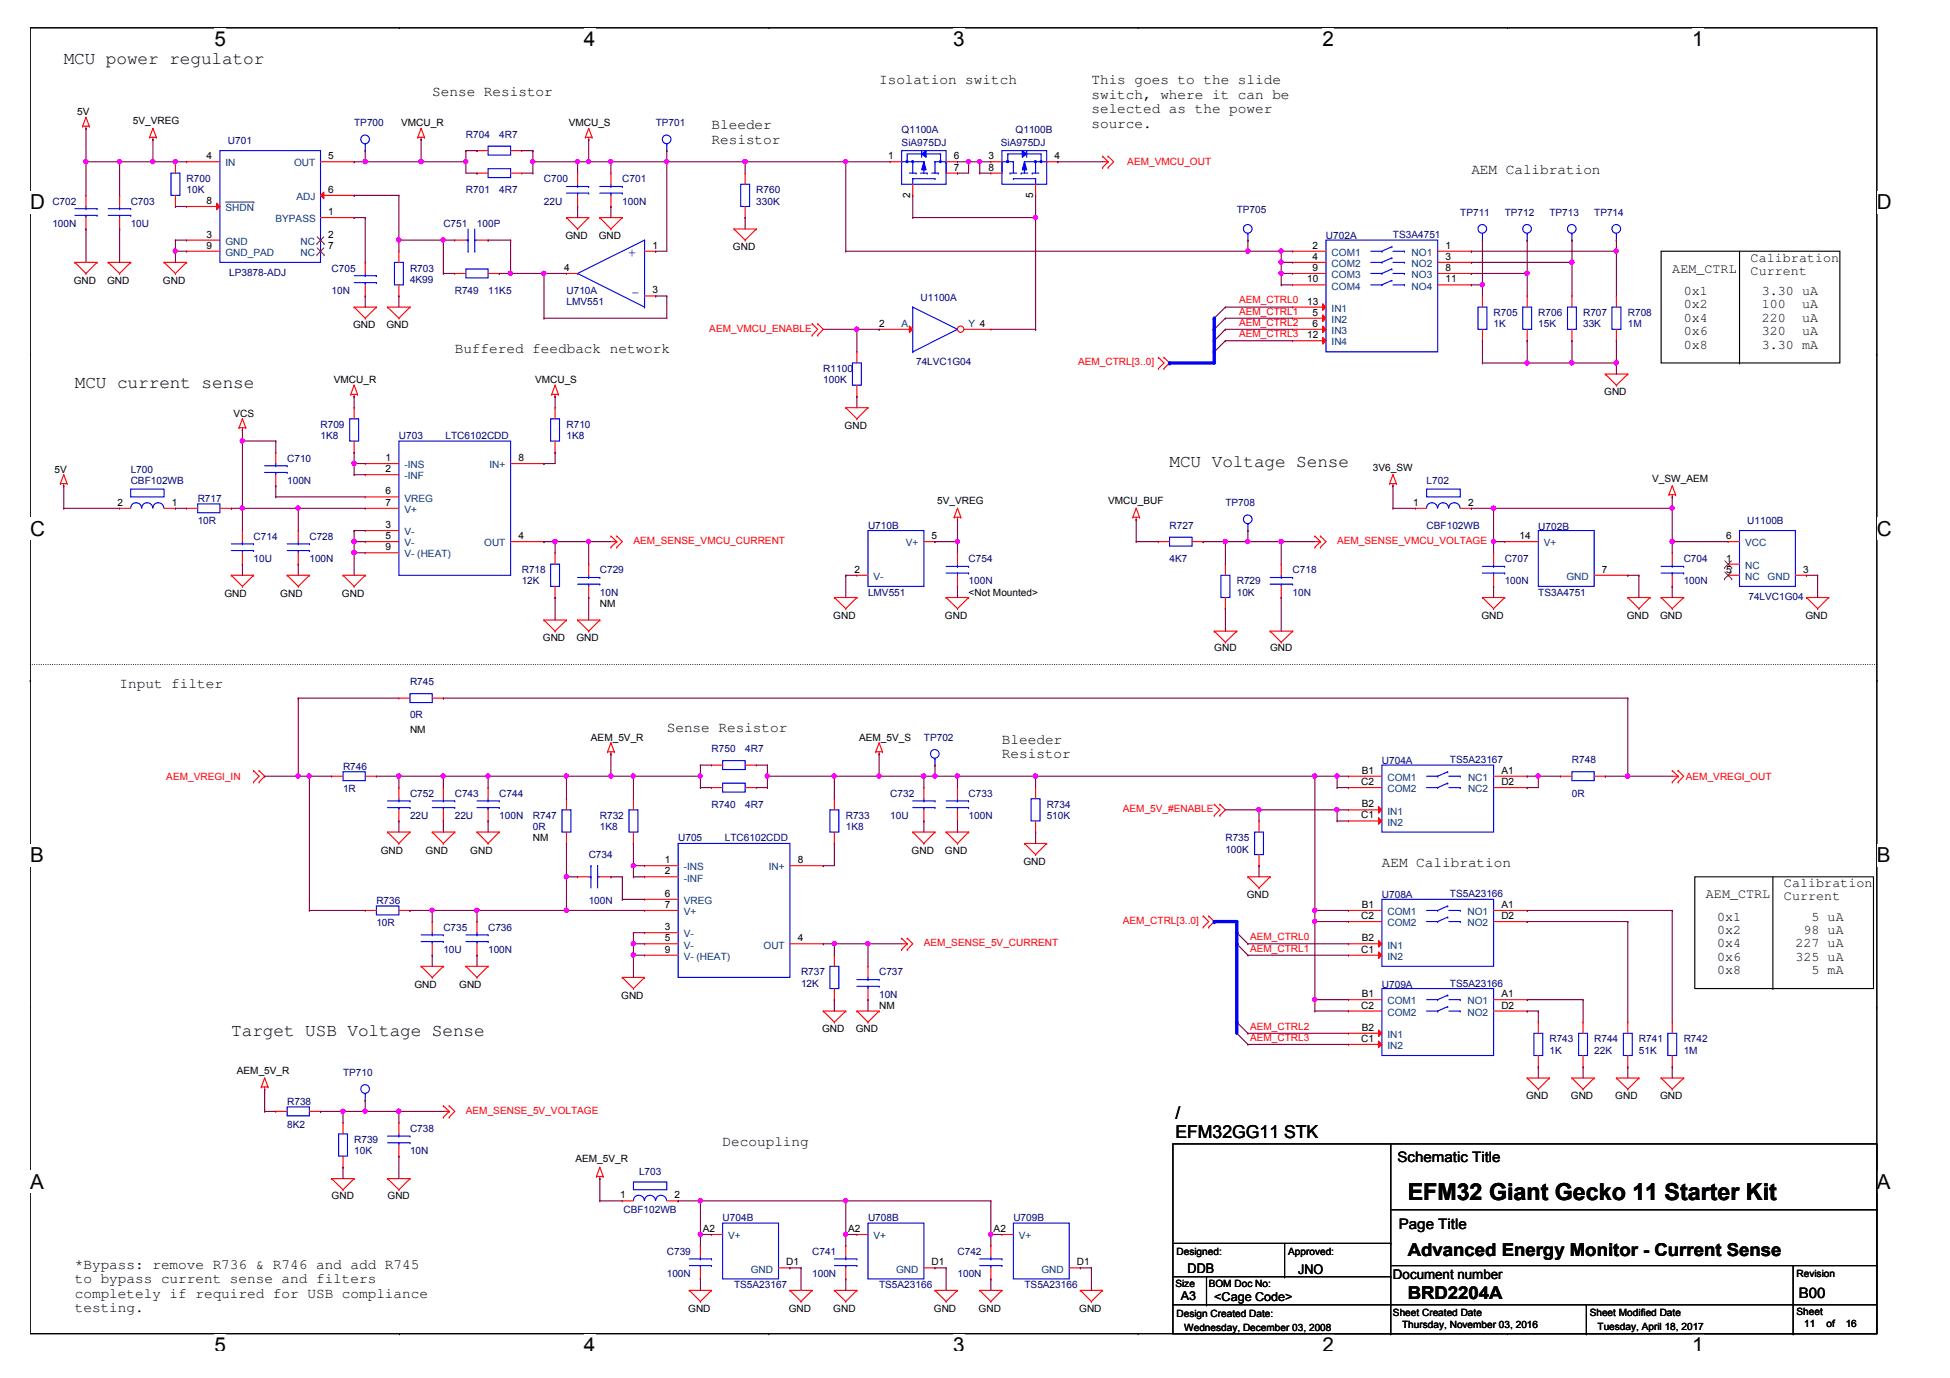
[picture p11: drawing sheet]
<svg xmlns="http://www.w3.org/2000/svg" width="297mm" height="210mm" viewBox="0 0 297 210" stroke-linecap="round" stroke-linejoin="round" font-family="sans-serif">
<defs><g id="words">
<text font-size="3.6" x="214.4" y="182.8">EFM32 Giant Gecko 11 Starter Kit</text>
<g font-size="3.1">
<text x="32.7" y="7">5</text>
<text x="89" y="7">4</text>
<text x="145.2" y="7">3</text>
<text x="201.5" y="7">2</text>
<text x="257.7" y="7">1</text>
<text x="4.6" y="31.9">D</text>
<text x="285.9" y="31.9">D</text>
<text x="4.6" y="81.6">C</text>
<text x="285.9" y="81.6">C</text>
<text x="4.6" y="131.3">B</text>
<text x="285.9" y="131.3">B</text>
<text x="4.6" y="181.1">A</text>
<text x="285.9" y="181.1">A</text>
<text x="32.7" y="206">5</text>
<text x="89" y="206">4</text>
<text x="145.2" y="206">3</text>
<text x="201.5" y="206">2</text>
<text x="257.7" y="206">1</text>
</g>
<g font-size="2.7">
<text x="9.7" y="9.8">MCU power regulator</text>
<text x="11.4" y="59.1">MCU current sense</text>
<text x="178.2" y="71.1">MCU Voltage Sense</text>
<text x="35.2" y="157.9">Target USB Voltage Sense</text>
<text x="179" y="173.3">EFM32GG11 STK</text>
<text x="179" y="170.4">/</text>
<text x="214.4" y="191.3">Advanced Energy Monitor - Current Sense</text>
<text x="214.4" y="197.9">BRD2204A</text>
</g>
<g font-size="2.2">
<text x="65.8" y="14.6">Sense Resistor</text>
<text x="133.9" y="12.9">Isolation switch</text>
<text x="166.3" y="12.9">This goes to the slide</text>
<text x="166.3" y="15.1">switch, where it can be</text>
<text x="166.3" y="17.3">selected as the power</text>
<text x="108.4" y="19.7">Bleeder</text>
<text x="108.4" y="21.9">Resistor</text>
<text x="166.3" y="19.5">source.</text>
<text x="224.1" y="26.5">AEM Calibration</text>
<text x="69.3" y="53.7">Buffered feedback network</text>
<text x="18.2" y="104.8">Input filter</text>
<text x="101.6" y="111.5">Sense Resistor</text>
<text x="152.6" y="113.3">Bleeder</text>
<text x="152.6" y="115.5">Resistor</text>
<text x="210.5" y="132">AEM Calibration</text>
<text x="110.1" y="174.5">Decoupling</text>
<text x="212.9" y="177">Schematic Title</text>
<text x="213.1" y="187.2">Page Title</text>
<text x="11.4" y="193.3">*Bypass: remove R736 &amp; R746 and add R745</text>
<text x="11.4" y="195.5">to bypass current sense and filters</text>
<text x="11.4" y="197.7">completely if required for USB compliance</text>
<text x="274" y="197.7">B00</text>
<text x="11.4" y="199.9">testing.</text>
</g>
<g font-size="2.2" fill="#00f">
<text x="95.6" y="39.1">+</text>
<text x="96.2" y="45.2">-</text>
</g>
<g font-size="2">
<text x="254.7" y="41.5">AEM_CTRL</text>
<text x="266.7" y="39.8">Calibration</text>
<text x="266.7" y="41.9">Current</text>
<text x="256.5" y="45">0x1</text>
<text x="256.5" y="47">0x2</text>
<text x="268.4" y="45">3.30 uA</text>
<text x="268.4" y="47">100</text>
<text x="274.5" y="47">uA</text>
<text x="256.5" y="49">0x4</text>
<text x="256.5" y="51.1">0x6</text>
<text x="256.5" y="53.1">0x8</text>
<text x="268.4" y="49">220</text>
<text x="268.4" y="51.1">320</text>
<text x="268.4" y="53.1">3.30 mA</text>
<text x="274.5" y="49">uA</text>
<text x="274.5" y="51.1">uA</text>
<text x="259.9" y="136.8">AEM_CTRL</text>
<text x="271.8" y="135.1">Calibration</text>
<text x="271.8" y="137.2">Current</text>
<text x="261.5" y="140.3">0x1</text>
<text x="261.5" y="142.3">0x2</text>
<text x="274.7" y="142.3">98 uA</text>
<text x="275.9" y="140.3">5 uA</text>
<text x="261.5" y="144.3">0x4</text>
<text x="261.5" y="146.3">0x6</text>
<text x="261.5" y="148.4">0x8</text>
<text x="273.5" y="144.3">227 uA</text>
<text x="273.5" y="146.3">325 uA</text>
<text x="275.9" y="148.4">5 mA</text>
<text x="180.9" y="193.8">DDB</text>
<text x="197.8" y="194">JNO</text>
<text x="212.2" y="194.9">Document number</text>
</g>
<g font-size="1.9">
<text x="179.9" y="198.1">A3</text>
<text x="185" y="198.2">&lt;Cage Code&gt;</text>
</g>
<g font-size="1.5">
<text x="11.7" y="17.5">5V</text>
<text x="20.2" y="18.9">5V_VREG</text>
<text x="61.1" y="19.3">VMCU_R</text>
<text x="86.6" y="19.3">VMCU_S</text>
<text x="31.5" y="24.3">4</text>
<text x="50" y="24.3">5</text>
<text x="50" y="29.4">6</text>
<text x="135.3" y="24.3">1</text>
<text x="145.3" y="24.3">6</text>
<text x="145.3" y="26">7</text>
<text x="150.6" y="24.3">3</text>
<text x="150.6" y="26">8</text>
<text x="160.6" y="24.3">4</text>
<text x="31.5" y="31.1">8</text>
<text x="50" y="32.8">1</text>
<text x="138.7" y="30.1" transform="rotate(-90 138.7 30.1)">2</text>
<text x="157.4" y="30.1" transform="rotate(-90 157.4 30.1)">5</text>
<text x="31.5" y="36.2">3</text>
<text x="31.5" y="37.9">9</text>
<text x="50" y="36.2">2</text>
<text x="50" y="37.9">7</text>
<text x="86" y="41.3">4</text>
<text x="86.1" y="36.4">GND</text>
<text x="91.2" y="36.4">GND</text>
<text x="99.4" y="37.9">1</text>
<text x="111.6" y="38.1">GND</text>
<text x="200" y="37.9">2</text>
<text x="200" y="39.6">4</text>
<text x="200" y="41.3">9</text>
<text x="220.2" y="39.6">3</text>
<text x="220.2" y="41.3">8</text>
<text x="220.2" y="37.9">1</text>
<text x="11.2" y="43.2">GND</text>
<text x="16.3" y="43.2">GND</text>
<text x="24.8" y="43.2">GND</text>
<text x="99.4" y="44.7">3</text>
<text x="199.1" y="43">10</text>
<text x="199.1" y="46.4">13</text>
<text x="220.2" y="43">11</text>
<text x="53.8" y="50">GND</text>
<text x="58.9" y="50">GND</text>
<text x="133.9" y="49.9">2</text>
<text x="199.1" y="51.5">12</text>
<text x="200" y="48.1">5</text>
<text x="200" y="49.8">6</text>
<text x="50.9" y="58.4">VMCU_R</text>
<text x="81.5" y="58.4">VMCU_S</text>
<text x="35.6" y="63.5">VCS</text>
<text x="128.7" y="65.4">GND</text>
<text x="244.4" y="60.2">GND</text>
<text x="58.7" y="71.9">2</text>
<text x="58.7" y="70.2">1</text>
<text x="79" y="70.2">8</text>
<text x="209.1" y="71.7">3V6_SW</text>
<text x="8.3" y="72">5V</text>
<text x="17.9" y="77">2</text>
<text x="26.2" y="77">1</text>
<text x="58.7" y="75.3">6</text>
<text x="58.7" y="77">7</text>
<text x="142.8" y="76.7">5V_VREG</text>
<text x="168.8" y="76.7">VMCU_BUF</text>
<text x="215.3" y="77">1</text>
<text x="223.6" y="77">2</text>
<text x="251.7" y="73.4">V_SW_AEM</text>
<text x="58.7" y="82.1">5</text>
<text x="58.7" y="80.4">3</text>
<text x="58.7" y="83.8">9</text>
<text x="79" y="82.1">4</text>
<text x="141.9" y="82.1">5</text>
<text x="231.5" y="82.1">14</text>
<text x="262.9" y="82.1">6</text>
<text x="130.2" y="87.2">2</text>
<text x="244" y="87.2">7</text>
<text x="262.9" y="85.6">1</text>
<text x="262.9" y="87.2">5</text>
<text x="274.7" y="87.2">3</text>
<text x="34.2" y="90.9">GND</text>
<text x="42.7" y="90.9">GND</text>
<text x="52.1" y="90.9">GND</text>
<text x="91.4" y="92.4">NM</text>
<text x="126.9" y="94.3">GND</text>
<text x="143.9" y="94.3">GND</text>
<text x="147.5" y="90.7">&lt;Not Mounted&gt;</text>
<text x="225.7" y="94.3">GND</text>
<text x="247.8" y="94.3">GND</text>
<text x="252.9" y="94.3">GND</text>
<text x="275" y="94.3">GND</text>
<text x="82.7" y="97.7">GND</text>
<text x="87.8" y="97.7">GND</text>
<text x="185" y="99.2">GND</text>
<text x="193.5" y="99.2">GND</text>
<text x="62.5" y="111.6">NM</text>
<text x="90" y="112.9">AEM_5V_R</text>
<text x="130.9" y="112.9">AEM_5V_S</text>
<text x="207.4" y="119.6">C2</text>
<text x="207.4" y="117.9">B1</text>
<text x="228.7" y="119.6">D2</text>
<text x="228.7" y="117.9">A1</text>
<text x="207.4" y="124.7">C1</text>
<text x="207.4" y="123">B2</text>
<text x="58" y="130">GND</text>
<text x="64.8" y="130">GND</text>
<text x="71.6" y="130">GND</text>
<text x="81.2" y="128.1">NM</text>
<text x="101.3" y="131.5">1</text>
<text x="121.5" y="131.5">8</text>
<text x="138.9" y="130">GND</text>
<text x="143.9" y="130">GND</text>
<text x="155.9" y="131.7">GND</text>
<text x="101.3" y="133.2">2</text>
<text x="101.3" y="136.6">6</text>
<text x="189.9" y="136.8">GND</text>
<text x="101.3" y="143.4">5</text>
<text x="101.3" y="141.7">3</text>
<text x="101.3" y="138.3">7</text>
<text x="121.5" y="143.4">4</text>
<text x="207.4" y="140">C2</text>
<text x="207.4" y="138.3">B1</text>
<text x="207.4" y="143.4">B2</text>
<text x="228.7" y="140">D2</text>
<text x="228.7" y="138.3">A1</text>
<text x="101.3" y="145.1">9</text>
<text x="207.4" y="145.1">C1</text>
<text x="63.1" y="150.5">GND</text>
<text x="69.9" y="150.5">GND</text>
<text x="94.6" y="152.1">GND</text>
<text x="133.9" y="153.7">NM</text>
<text x="207.4" y="153.6">C2</text>
<text x="207.4" y="151.9">B1</text>
<text x="228.7" y="153.6">D2</text>
<text x="228.7" y="151.9">A1</text>
<text x="125.2" y="157.3">GND</text>
<text x="130.4" y="157.3">GND</text>
<text x="207.4" y="158.7">C1</text>
<text x="207.4" y="157">B2</text>
<text x="36.1" y="163.6">AEM_5V_R</text>
<text x="232.5" y="167.5">GND</text>
<text x="239.3" y="167.5">GND</text>
<text x="246.1" y="167.5">GND</text>
<text x="252.9" y="167.5">GND</text>
<text x="87.6" y="177">AEM_5V_R</text>
<text x="50.5" y="182.6">GND</text>
<text x="59" y="182.6">GND</text>
<text x="94.5" y="182.5">1</text>
<text x="102.8" y="182.5">2</text>
<text x="107.1" y="187.7">A2</text>
<text x="129.2" y="187.7">A2</text>
<text x="151.4" y="187.7">A2</text>
<text x="179.2" y="191.1">Designed:</text>
<text x="196.2" y="191.1">Approved:</text>
<text x="119.8" y="192.7">D1</text>
<text x="141.9" y="192.7">D1</text>
<text x="164.1" y="192.7">D1</text>
<text x="179" y="196">Size</text>
<text x="184.1" y="196">BOM Doc No:</text>
<text x="273.7" y="194.5">Revision</text>
<text x="104.8" y="199.8">GND</text>
<text x="120.2" y="199.8">GND</text>
<text x="126.9" y="199.8">GND</text>
<text x="142.3" y="199.8">GND</text>
<text x="149.1" y="199.8">GND</text>
<text x="164.4" y="199.8">GND</text>
<text x="179.2" y="200.7">Design Created Date:</text>
<text x="180.4" y="202.7">Wednesday, December 03, 2008</text>
<text x="212.2" y="200.5">Sheet Created Date</text>
<text x="213.6" y="202.4">Thursday, November 03, 2016</text>
<text x="242.2" y="200.5">Sheet Modified Date</text>
<text x="243.3" y="202.5">Tuesday, April 18, 2017</text>
<text x="273.7" y="200.3">Sheet</text>
<text x="274.8" y="202.2">11</text>
<text x="278.2" y="202.2">of</text>
<text x="281.1" y="202.2">16</text>
</g>
<g font-size="1.5" fill="#000080">
<text x="34.7" y="22">U701</text>
<text x="53.9" y="19.3">TP700</text>
<text x="71" y="21">R704</text>
<text x="76" y="21">4R7</text>
<text x="99.9" y="19.3">TP701</text>
<text x="137.3" y="20.3">Q1100A</text>
<text x="137.3" y="22.3">SiA975DJ</text>
<text x="152.5" y="22.3">SiA975DJ</text>
<text x="154.7" y="20.3">Q1100B</text>
<text x="28.4" y="27.8">R700</text>
<text x="28.4" y="29.5">10K</text>
<text x="71" y="29.5">R701</text>
<text x="76" y="29.5">4R7</text>
<text x="82.9" y="27.8">C700</text>
<text x="94.8" y="27.8">C701</text>
<text x="115.2" y="29.5">R760</text>
<text x="8" y="31.2">C702</text>
<text x="8" y="34.5">100N</text>
<text x="19.9" y="31.2">C703</text>
<text x="19.9" y="34.5">10U</text>
<text x="67.5" y="34.5">C751</text>
<text x="72.7" y="34.5">100P</text>
<text x="82.9" y="31.2">22U</text>
<text x="94.8" y="31.2">100N</text>
<text x="115.2" y="31.2">330K</text>
<text x="188.4" y="32.5">TP705</text>
<text x="222.4" y="32.9">TP711</text>
<text x="229.2" y="32.9">TP712</text>
<text x="236" y="32.9">TP713</text>
<text x="242.8" y="32.9">TP714</text>
<text x="50.5" y="41.4">C705</text>
<text x="62.5" y="41.4">R703</text>
<text x="202" y="36.4">U702A</text>
<text x="212.2" y="36.3">TS3A4751</text>
<text x="34.9" y="42">LP3878-ADJ</text>
<text x="50.5" y="44.8">10N</text>
<text x="62.5" y="43.1">4K99</text>
<text x="69.3" y="44.8">R749</text>
<text x="74.4" y="44.8">11K5</text>
<text x="86.3" y="44.8">U710A</text>
<text x="86.3" y="46.5">LMV551</text>
<text x="140.2" y="45.8">U1100A</text>
<text x="227.5" y="48.2">R705</text>
<text x="227.5" y="49.9">1K</text>
<text x="234.3" y="48.2">R706</text>
<text x="234.3" y="49.9">15K</text>
<text x="241.1" y="48.2">R707</text>
<text x="241.1" y="49.9">33K</text>
<text x="248" y="48.2">R708</text>
<text x="248" y="49.9">1M</text>
<text x="125.4" y="56.7">R1100</text>
<text x="125.4" y="58.4">100K</text>
<text x="139.5" y="55.7">74LVC1G04</text>
<text x="48.8" y="65.2">R709</text>
<text x="86.3" y="65.2">R710</text>
<text x="43.7" y="70.3">C710</text>
<text x="48.8" y="66.9">1K8</text>
<text x="60.8" y="66.9">U703</text>
<text x="67.9" y="66.9">LTC6102CDD</text>
<text x="86.3" y="66.9">1K8</text>
<text x="19.9" y="72">L700</text>
<text x="19.9" y="73.7">CBF102WB</text>
<text x="30.1" y="76.4">R717</text>
<text x="43.7" y="73.7">100N</text>
<text x="186.7" y="77.1">TP708</text>
<text x="217.3" y="73.7">L702</text>
<text x="30.1" y="79.8">10R</text>
<text x="38.6" y="82.2">C714</text>
<text x="47.1" y="82.2">C728</text>
<text x="132.2" y="80.5">U710B</text>
<text x="178.2" y="80.5">R727</text>
<text x="217.3" y="80.5">CBF102WB</text>
<text x="234.3" y="80.7">U702B</text>
<text x="266.2" y="79.8">U1100B</text>
<text x="38.6" y="85.6">10U</text>
<text x="47.1" y="85.6">100N</text>
<text x="79.5" y="87.3">R718</text>
<text x="79.5" y="89">12K</text>
<text x="91.4" y="87.3">C729</text>
<text x="147.5" y="85.6">C754</text>
<text x="147.5" y="89">100N</text>
<text x="178.2" y="85.6">4K7</text>
<text x="188.4" y="89">R729</text>
<text x="196.9" y="87.3">C718</text>
<text x="229.2" y="85.6">C707</text>
<text x="229.2" y="89">100N</text>
<text x="256.5" y="85.6">C704</text>
<text x="256.5" y="89">100N</text>
<text x="91.4" y="90.7">10N</text>
<text x="132.2" y="90.7">LMV551</text>
<text x="188.4" y="90.7">10K</text>
<text x="196.9" y="90.7">10N</text>
<text x="234.3" y="90.7">TS3A4751</text>
<text x="266.3" y="91.4">74LVC1G04</text>
<text x="62.5" y="104.4">R745</text>
<text x="62.5" y="109.4">0R</text>
<text x="140.7" y="112.9">TP702</text>
<text x="52.3" y="117.3">R746</text>
<text x="108.4" y="114.6">R750</text>
<text x="113.5" y="114.6">4R7</text>
<text x="210.5" y="116.4">U704A</text>
<text x="220.9" y="116.2">TS5A23167</text>
<text x="239.5" y="116.2">R748</text>
<text x="52.3" y="120.7">1R</text>
<text x="62.5" y="121.4">C752</text>
<text x="62.5" y="124.8">22U</text>
<text x="69.3" y="121.4">C743</text>
<text x="69.3" y="124.8">22U</text>
<text x="76" y="121.4">C744</text>
<text x="76" y="124.8">100N</text>
<text x="81.2" y="124.8">R747</text>
<text x="91.4" y="124.8">R732</text>
<text x="108.4" y="123.1">R740</text>
<text x="113.5" y="123.1">4R7</text>
<text x="128.8" y="124.8">R733</text>
<text x="135.6" y="121.4">C732</text>
<text x="135.6" y="124.8">10U</text>
<text x="147.5" y="121.4">C733</text>
<text x="147.5" y="124.8">100N</text>
<text x="159.4" y="123.1">R734</text>
<text x="159.4" y="124.8">510K</text>
<text x="239.5" y="121.4">0R</text>
<text x="81.2" y="126.4">0R</text>
<text x="89.7" y="130.7">C734</text>
<text x="91.4" y="126.4">1K8</text>
<text x="103.3" y="128.1">U705</text>
<text x="110.4" y="128.1">LTC6102CDD</text>
<text x="128.8" y="126.4">1K8</text>
<text x="186.7" y="128.1">R735</text>
<text x="186.7" y="129.9">100K</text>
<text x="57.3" y="137.7">R736</text>
<text x="89.7" y="137.7">100N</text>
<text x="210.5" y="136.8">U708A</text>
<text x="220.9" y="136.7">TS5A23166</text>
<text x="57.3" y="141.1">10R</text>
<text x="67.5" y="141.8">C735</text>
<text x="74.4" y="141.8">C736</text>
<text x="67.5" y="145.2">10U</text>
<text x="74.4" y="145.2">100N</text>
<text x="122" y="148.6">R737</text>
<text x="133.9" y="148.6">C737</text>
<text x="122" y="150.3">12K</text>
<text x="133.9" y="152">10N</text>
<text x="210.5" y="150.5">U709A</text>
<text x="220.9" y="150.3">TS5A23166</text>
<text x="236" y="158.8">R743</text>
<text x="236" y="160.5">1K</text>
<text x="242.8" y="158.8">R744</text>
<text x="242.8" y="160.5">22K</text>
<text x="249.7" y="158.8">R741</text>
<text x="249.7" y="160.5">51K</text>
<text x="256.5" y="158.8">R742</text>
<text x="256.5" y="160.5">1M</text>
<text x="52.3" y="163.9">TP710</text>
<text x="43.7" y="168.3">R738</text>
<text x="43.7" y="171.7">8K2</text>
<text x="62.5" y="172.4">C738</text>
<text x="53.9" y="174.1">R739</text>
<text x="53.9" y="175.8">10K</text>
<text x="62.5" y="175.8">10N</text>
<text x="97.3" y="179">L703</text>
<text x="95" y="184.8">CBF102WB</text>
<text x="101.6" y="191.1">C739</text>
<text x="110.1" y="186">U704B</text>
<text x="123.7" y="191.1">C741</text>
<text x="132.2" y="186">U708B</text>
<text x="145.9" y="191.1">C742</text>
<text x="154.4" y="186">U709B</text>
<text x="101.6" y="194.5">100N</text>
<text x="111.8" y="196.2">TS5A23167</text>
<text x="123.7" y="194.5">100N</text>
<text x="133.9" y="196.2">TS5A23166</text>
<text x="145.9" y="194.5">100N</text>
<text x="156.1" y="196.2">TS5A23166</text>
</g>
<g font-size="1.5" fill="#004080">
<text x="34.3" y="25.4">IN</text>
<text x="44.8" y="25.4">OUT</text>
<text x="34.3" y="32.2">SHDN</text>
<text x="42" y="33.9">BYPASS</text>
<text x="45.1" y="30.5">ADJ</text>
<text x="34.3" y="37.3">GND</text>
<text x="34.3" y="39">GND_PAD</text>
<text x="45.8" y="37.3">NC</text>
<text x="45.8" y="39">NC</text>
<text x="202.8" y="39">COM1</text>
<text x="202.8" y="40.7">COM2</text>
<text x="215" y="40.7">NO2</text>
<text x="215" y="39">NO1</text>
<text x="202.8" y="42.4">COM3</text>
<text x="202.8" y="44.1">COM4</text>
<text x="202.8" y="47.5">IN1</text>
<text x="215" y="42.4">NO3</text>
<text x="215" y="44.1">NO4</text>
<text x="137.3" y="49.9">A</text>
<text x="147.5" y="49.9">Y 4</text>
<text x="202.8" y="49.2">IN2</text>
<text x="202.8" y="50.9">IN3</text>
<text x="202.8" y="52.6">IN4</text>
<text x="61.6" y="71.3">-INS</text>
<text x="74.6" y="71.3">IN+</text>
<text x="61.6" y="73">-INF</text>
<text x="61.6" y="76.4">VREG</text>
<text x="61.6" y="83.2">V-</text>
<text x="61.6" y="81.5">V-</text>
<text x="61.6" y="78.1">V+</text>
<text x="73.8" y="83.2">OUT</text>
<text x="138" y="83.2">V+</text>
<text x="235.2" y="83.2">V+</text>
<text x="265.8" y="83.2">VCC</text>
<text x="61.6" y="84.9">V- (HEAT)</text>
<text x="133.1" y="88.3">V-</text>
<text x="238.6" y="88.3">GND</text>
<text x="265.8" y="86.7">NC</text>
<text x="265.8" y="88.3">NC</text>
<text x="269.3" y="88.3">GND</text>
<text x="211.3" y="119">COM1</text>
<text x="223.6" y="119">NC1</text>
<text x="211.3" y="120.7">COM2</text>
<text x="211.3" y="124.1">IN1</text>
<text x="211.3" y="125.8">IN2</text>
<text x="223.6" y="120.7">NC2</text>
<text x="104.2" y="134.3">-INF</text>
<text x="104.2" y="132.6">-INS</text>
<text x="104.2" y="137.7">VREG</text>
<text x="117.1" y="132.6">IN+</text>
<text x="104.2" y="142.8">V-</text>
<text x="104.2" y="139.4">V+</text>
<text x="211.3" y="139.4">COM1</text>
<text x="211.3" y="141.1">COM2</text>
<text x="223.5" y="141.1">NO2</text>
<text x="223.5" y="139.4">NO1</text>
<text x="104.2" y="144.5">V-</text>
<text x="104.2" y="146.2">V- (HEAT)</text>
<text x="116.3" y="144.5">OUT</text>
<text x="211.3" y="144.5">IN1</text>
<text x="211.3" y="146.2">IN2</text>
<text x="211.3" y="153">COM1</text>
<text x="211.3" y="154.7">COM2</text>
<text x="223.5" y="154.7">NO2</text>
<text x="223.5" y="153">NO1</text>
<text x="211.3" y="158.1">IN1</text>
<text x="211.3" y="159.8">IN2</text>
<text x="110.9" y="188.8">V+</text>
<text x="133.1" y="188.8">V+</text>
<text x="155.2" y="188.8">V+</text>
<text x="114.4" y="193.8">GND</text>
<text x="136.5" y="193.8">GND</text>
<text x="158.6" y="193.8">GND</text>
</g>
<g font-size="1.5" fill="#f00">
<text x="171.7" y="25.2">AEM_VMCU_OUT</text>
<text x="188.7" y="46.2">AEM_CTRL0</text>
<text x="188.7" y="47.9">AEM_CTRL1</text>
<text x="108" y="50.5">AEM_VMCU_ENABLE</text>
<text x="188.7" y="49.6">AEM_CTRL2</text>
<text x="188.7" y="51.3">AEM_CTRL3</text>
<text x="164.2" y="55.7">AEM_CTRL[3..0]</text>
<text x="96.5" y="82.9">AEM_SENSE_VMCU_CURRENT</text>
<text x="203.7" y="82.9">AEM_SENSE_VMCU_VOLTAGE</text>
<text x="25.3" y="118.8">AEM_VREGI_IN</text>
<text x="256.8" y="118.8">AEM_VREGI_OUT</text>
<text x="171" y="123.7">AEM_5V_#ENABLE</text>
<text x="171" y="140.8">AEM_CTRL[3..0]</text>
<text x="190.4" y="143.2">AEM_CTRL0</text>
<text x="140.7" y="144.1">AEM_SENSE_5V_CURRENT</text>
<text x="190.4" y="144.9">AEM_CTRL1</text>
<text x="190.4" y="158.5">AEM_CTRL3</text>
<text x="190.4" y="156.8">AEM_CTRL2</text>
<text x="71" y="169.7">AEM_SENSE_5V_VOLTAGE</text>
</g>
</g></defs>
<path d="M4.6 4.2h281.3v199h-281.3z" fill="none" stroke="#000" stroke-width=".17"/>
<g fill="#fff">
<path d="M32.7 4.2h1.7v3.5h-1.7z"/>
<path d="M32.7 203.2h1.7v2.5h-1.7z"/>
</g>
<path d="M60.8 4.2h.1M60.8 203.2h.1" fill="none" stroke="#000" stroke-width=".17"/>
<g fill="#fff">
<path d="M89 4.2h1.7v3.5h-1.7z"/>
<path d="M89 203.2h1.7v2.5h-1.7z"/>
</g>
<path d="M117.1 4.2h.1M117.1 203.2h.1" fill="none" stroke="#000" stroke-width=".17"/>
<g fill="#fff">
<path d="M145.2 4.2h1.8v3.5h-1.8z"/>
<path d="M145.2 203.2h1.8v2.5h-1.8z"/>
</g>
<path d="M173.4 4.2h.1M173.4 203.2h.1" fill="none" stroke="#000" stroke-width=".17"/>
<g fill="#fff">
<path d="M201.5 4.2h1.7v3.5h-1.7z"/>
<path d="M201.5 203.2h1.7v2.5h-1.7z"/>
</g>
<path d="M229.6 4.2h.1M229.6 203.2h.1" fill="none" stroke="#000" stroke-width=".17"/>
<g fill="#fff">
<path d="M257.7 4.2h1.8v3.5h-1.8z"/>
<path d="M257.7 203.2h1.8v2.5h-1.8z"/>
<path d="M4.6 29.1h2.2v3.5h-2.2z"/>
<path d="M285.9 29.1h2.2v3.5h-2.2z"/>
<path d="M4.6 78.8h2.2v3.5h-2.2z"/>
<path d="M285.9 78.8h2.2v3.5h-2.2z"/>
</g>
<path d="M4.6 53.9h.1M285.9 53.9h.1" fill="none" stroke="#000" stroke-width=".17"/>
<g fill="#fff">
<path d="M4.6 128.5h2.1v3.5h-2.1z"/>
<path d="M285.9 128.5h2.1v3.5h-2.1z"/>
</g>
<path d="M4.6 103.7h.1M285.9 103.7h.1" fill="none" stroke="#000" stroke-width=".17"/>
<path d="M4.6 103.7h.1M285.9 103.7h.1" fill="none" stroke="#000" stroke-width=".15"/>
<g fill="#fff">
<path d="M4.6 178.3h2.1v3.4h-2.1z"/>
<path d="M285.9 178.3h2.1v3.4h-2.1z"/>
</g>
<g fill="none" stroke="#000" stroke-width=".17">
<path d="M253 38.3h27.3v17h-27.3zM265 38.3v17M265 55.3h.1M258.2 133.6h27.2v17h-27.2zM270.1 133.6v17M4.6 153.4h.1M270.1 150.6h.1M285.9 153.4h.1M178.7 174.2h107.2v29h-107.2zM211.9 174.2v29M178.7 198.8h.1M178.7 198.8h107.2"/>
<path d="M178.7 194.5h33.2M178.7 189.4h33.2M183.8 198.8h.1M183.8 194.5v4.3M195.7 194.5h.1M195.7 189.4v5.1M211.9 198.8h.1M211.9 194.5h.1M211.9 189.4h.1M211.9 184.3h74M211.9 192.8h74M241.7 198.8v4.4"/>
<path d="M273.1 198.8h.1M273.1 192.8v10.4M285.9 184.3h.1M285.9 192.8h.1M211.9 203.2h.1M241.7 203.2h.1M273.1 203.2h.1"/>
</g>
<path d="M4.6 101.2h281.3M285.9 101.2h.1" fill="none" stroke="#000" stroke-width=".17" stroke-dasharray="0 .3"/>
<g fill="none" stroke="#f00" stroke-width=".17">
<path d="M12.6 19.2h.1M12.6 19.2h1M13.1 19.6h.1M13.1 17.9h.1M13.1 19.2v.4M13.1 17.9l-.5 1.3M13.1 17.9l.5 1.3M13.6 19.2h.1M23.3 19.6h.1M23.3 19.6l-.5 1.3M23.3 19.6l.5 1.3M64.1 19.6h.1"/>
<path d="M64.1 19.6l-.5 1.3M64.1 19.6l.6 1.3M89.7 19.6h.1M89.7 19.6l-.5 1.3M89.7 19.6l.5 1.3M11.4 40h.1M11.4 40h3.4M11.4 40l1.7 1.7M14.8 40h.1M14.8 40l-1.7 1.7M16.5 40h.1M16.5 40h3.4"/>
<path d="M16.5 40l1.7 1.7M19.9 40h.1M19.9 40l-1.7 1.7M22.8 20.9h.1M22.8 20.9h1M23.3 21.3h.1M23.3 20.9v.4M23.8 20.9h.1M25 40h.1M25 40h3.4M25 40l1.7 1.7M28.4 40h.1"/>
<path d="M28.4 40l-1.7 1.7M55.6 22.9h.1M55.6 40h.1M55.6 40v1.7M63.6 20.9h.1M63.6 20.9h1.1M64.1 21.3h.1M64.1 20.9v.4M64.7 20.9h.1M86.3 33.1h.1M86.3 33.1h3.4M86.3 33.1l1.7 1.8"/>
<path d="M88 34.9h.1M88 26.4h.1M88 31.5h.1M88 26.4v1.7M88 29.8v1.7M89.2 20.9h.1M89.2 20.9h1M89.7 21.3h.1M89.7 33.1h.1M89.7 20.9v.4M89.7 33.1l-1.7 1.8M90.2 20.9h.1"/>
<path d="M91.4 33.1h.1M91.4 33.1h3.4M91.4 33.1l1.7 1.8M93.1 34.9h.1M94.8 33.1h.1M94.8 33.1l-1.7 1.8M111.8 34.9h.1M111.8 34.9h3.4M111.8 34.9l1.7 1.7M113.5 36.6h.1M115.2 34.9h.1M115.2 34.9l-1.7 1.7"/>
<path d="M168 23.8h.1M168 25.5h.1M168 23.8l.8 .8M168 24.6h.8M168.8 23.8h.1M168.8 25.5h.1M168.8 24.6h.1M168.8 23.8l.8 .8-.8 .9M168.8 24.6l-.8 .9M232.6 36.6h.1M13.1 41.7h.1M18.2 41.7h.1"/>
<path d="M26.7 41.7h.1M53.9 58.7h.1M53.9 46.8h.1M53.9 58.7l-.5 1.4M53.9 58.7l.6 1.4M53.9 46.8h3.4M53.9 46.8l1.7 1.7M55.6 48.5h.1M55.6 45.1h.1M55.6 43.4v1.7M57.3 46.8h.1M57.3 46.8l-1.7 1.7"/>
<path d="M59 46.8h.1M59 46.8h3.5M59 46.8l1.8 1.7M60.8 48.5h.1M62.5 46.8h.1M62.5 46.8l-1.7 1.7M84.6 58.7h.1M84.6 58.7l-.6 1.4M84.6 58.7l.5 1.4M123.7 49.3h.1M123.7 51.1h.1M123.7 49.3l.9 .9-.9 .9"/>
<path d="M124.6 49.3h.1M124.6 51.1h.1M124.6 49.3l.8 .9-.8 .9M176.5 54.4h.1M176.5 56.1h.1M176.5 54.4l.8 .9-.8 .8M177.3 54.4h.1M177.3 56.1h.1M177.3 54.4l.9 .9-.9 .8M244.5 57h.1M244.5 57h3.5M244.5 57l1.7 1.7"/>
<path d="M246.2 58.7h.1M248 57h.1M248 57l-1.8 1.7M9.2 73.7h.1M9.2 73.7h1M9.7 74h.1M9.7 72.3h.1M9.7 73.7v.3M9.7 72.3l.5 1.4M9.7 72.3l-.5 1.4M10.2 73.7h.1M36.4 65.2h.1"/>
<path d="M36.4 65.2h1M36.9 65.5h.1M36.9 63.8h.1M36.9 65.2v.3M36.9 63.8l-.5 1.4M36.9 63.8l.5 1.4M37.4 65.2h.1M53.4 60.1h.1M53.4 60.1h1.1M53.9 60.4h.1M53.9 60.1v.3M54.5 60.1h.1"/>
<path d="M55.6 72.3h.1M55.6 70.6h.1M55.6 75.7h.1M55.6 77.4h.1M55.6 77.4h5.2M55.6 72.3h5.2M55.6 70.6h5.2M55.6 75.7h5.2M77.8 70.6h5.1M82.9 70.6h.1M84 60.1h.1M84 60.1h1.1"/>
<path d="M84.6 60.4h.1M84.6 60.1v.3M85.1 60.1h.1M128.8 62.1h.1M128.8 62.1h3.4M128.8 62.1l1.7 1.7M130.5 63.8h.1M132.2 62.1h.1M132.2 62.1l-1.7 1.7M145.3 78.8h.1M145.3 78.8h1.1M145.9 79.1h.1"/>
<path d="M145.9 77.4h.1M145.9 78.8v.3M145.9 77.4l-.6 1.4M145.9 77.4l.5 1.4M146.4 78.8h.1M172.6 78.8h.1M172.6 78.8h1M173.1 79.1h.1M173.1 77.4h.1M173.1 78.8v.3M173.1 77.4l-.5 1.4M173.1 77.4l.5 1.4"/>
<path d="M173.6 78.8h.1M211.7 73.7h.1M211.7 73.7h1M212.2 74h.1M212.2 72.3h.1M212.2 73.7v.3M212.2 72.3l-.5 1.4M212.2 72.3l.5 1.4M212.7 73.7h.1M215.6 77.4h.1M215.6 77.4h1.7M222.4 77.4h1.7"/>
<path d="M224.1 77.4h.1M254.2 75.4h.1M254.2 75.4h1M254.7 75.7h.1M254.7 74h.1M254.7 75.4v.3M254.7 74l-.5 1.4M254.7 74l.5 1.4M255.2 75.4h.1M35.2 87.6h.1M35.2 87.6h3.4M35.2 87.6l1.7 1.7"/>
<path d="M36.9 89.3h.1M38.6 87.6h.1M38.6 87.6l-1.7 1.7M43.7 87.6h.1M43.7 87.6h3.4M43.7 87.6l1.7 1.7M45.4 89.3h.1M47.1 87.6h.1M47.1 87.6l-1.7 1.7M52.3 87.6h.1M52.3 87.6h3.3M52.3 87.6l1.6 1.7"/>
<path d="M53.9 89.3h.1M55.6 87.6h.1M55.6 82.5h.1M55.6 80.8h.1M55.6 84.2h.1M55.6 87.6l-1.7 1.7M55.6 82.5h5.2M55.6 80.8h5.2M55.6 84.2h5.2M77.8 82.5h5.1M82.9 94.4h.1M82.9 82.5h.1"/>
<path d="M82.9 94.4h3.4M82.9 94.4l1.7 1.7M84.6 96.1h.1M86.3 94.4h.1M86.3 94.4l-1.7 1.7M88 94.4h.1M88 94.4h3.4M88 94.4l1.7 1.7M89.7 96.1h.1M91.4 94.4h.1M91.4 94.4l-1.7 1.7M93.1 81.7h.1"/>
<path d="M93.1 83.4h.1M93.1 81.7l.9 .8M93.1 82.5h.9M94 81.7h.1M94 83.4h.1M94 82.5h.1M94 81.7l.8 .8-.8 .9M94 82.5l-.9 .9M127.1 91h.1M127.1 91h3.4M127.1 91l1.7 1.7M128.8 92.7h.1"/>
<path d="M130.5 91h.1M130.5 87.6h.1M130.5 87.6h1.7M130.5 91l-1.7 1.7M140.7 82.5h1.7M142.4 82.5h.1M144.1 91h.1M144.1 91h3.4M144.1 91l1.8 1.7M145.9 92.7h.1M145.9 84.2h.1M145.9 89.3h.1"/>
<path d="M145.9 84.2v1.7M145.9 87.6v1.7M147.5 91h.1M147.5 91l-1.6 1.7M185 96.1h.1M185 96.1h3.4M185 96.1l1.7 1.7M186.7 97.8h.1M188.4 96.1h.1M188.4 96.1l-1.7 1.7M193.5 96.1h.1M193.5 96.1h3.4"/>
<path d="M193.5 96.1l1.7 1.7M195.2 97.8h.1M196.9 96.1h.1M196.9 96.1l-1.7 1.7M200.3 81.7h.1M200.3 83.4h.1M200.3 82.5h.8M200.3 81.7l.8 .8M201.1 81.7h.1M201.1 83.4h.1M201.1 82.5h.1M201.1 81.7l.9 .8-.9 .9"/>
<path d="M201.1 82.5l-.8 .9M225.8 91h.1M225.8 91h3.4M225.8 91l1.7 1.7M227.5 92.7h.1M227.5 84.2h.1M227.5 89.3h.1M227.5 84.2v1.7M227.5 87.6v1.7M229.2 91h.1M229.2 91l-1.7 1.7M248 91h.1"/>
<path d="M248 91h3.3M248 91l1.7 1.7M249.7 92.7h.1M251.3 91h.1M251.3 91l-1.6 1.7M253 91h.1M253 91h3.5M253 91l1.7 1.7M254.7 92.7h.1M256.5 91h.1M256.5 91l-1.8 1.7M275.2 91h.1"/>
<path d="M275.2 91h3.4M275.2 91l1.7 1.7M276.9 92.7h.1M278.6 91h.1M278.6 91l-1.7 1.7M38.6 117.4h.1M38.6 119.1h.1M38.6 117.4l.9 .8-.9 .9M39.5 117.4h.1M39.5 119.1h.1M39.5 117.4l.8 .8-.8 .9M92.6 114.5h.1"/>
<path d="M92.6 114.5h1M93.1 114.8h.1M93.1 113.2h.1M93.1 114.5v.3M93.1 113.2l-.5 1.3M93.1 113.2l.5 1.3M93.6 114.5h.1M108.4 120h.1M108.4 116.5h.1M108.4 120h1.7M108.4 116.5h1.7M113.5 120h1.7"/>
<path d="M113.5 116.5h1.7M115.2 120h.1M115.2 116.5h.1M133.4 114.5h.1M133.4 114.5h1M133.9 114.8h.1M133.9 113.2h.1M133.9 114.5v.3M133.9 113.2l-.5 1.3M133.9 113.2l.5 1.3M134.4 114.5h.1M205.4 118.2h.1"/>
<path d="M205.4 120h.1M205.4 118.2h5.1M205.4 120h5.1M227.5 118.2h5.1M227.5 120h5.1M232.6 120h.1M232.6 118.2h.1M237.7 118.2h.1M237.7 118.2h1.8M242.8 118.2h1.7M244.5 118.2h.1M254.7 117.4h.1"/>
<path d="M254.7 119.1h.1M254.7 117.4l.9 .8M254.7 118.2h.9M255.6 117.4h.1M255.6 119.1h.1M255.6 118.2h.1M255.6 117.4l.9 .8-.9 .9M255.6 118.2l-.9 .9M59 126.7h.1M59 126.7h3.5M59 126.7l1.8 1.8M60.8 128.5h.1"/>
<path d="M62.5 126.7h.1M62.5 126.7l-1.7 1.8M65.8 126.7h.1M65.8 126.7h3.5M65.8 126.7l1.7 1.8M67.5 128.5h.1M69.3 126.7h.1M69.3 126.7l-1.8 1.8M72.7 126.7h.1M72.7 126.7h3.3M72.7 126.7l1.7 1.8M74.4 128.5h.1"/>
<path d="M76 126.7h.1M76 126.7l-1.6 1.8M88 133.6h.1M88 133.6h1.7M91.4 133.6h1.7M93.1 133.6h.1M139 126.7h.1M139 126.7h3.4M139 126.7l1.7 1.8M140.7 128.5h.1M142.4 126.7h.1M142.4 126.7l-1.7 1.8"/>
<path d="M144.1 126.7h.1M144.1 126.7h3.4M144.1 126.7l1.8 1.8M145.9 128.5h.1M147.5 126.7h.1M147.5 126.7l-1.6 1.8M156.1 128.5h.1M156.1 128.5h3.3M156.1 128.5l1.6 1.7M157.7 130.2h.1M159.4 128.5h.1M159.4 128.5l-1.7 1.7"/>
<path d="M183.3 139.5h.1M183.3 139.5l.8 .9-.8 .8M184.1 139.5h.1M184.1 139.5l.9 .9-.9 .8M185 122.5h.1M185 124.2h.1M185 122.5l.8 .9-.8 .8M185.8 122.5h.1M185.8 124.2h.1M185.8 122.5l.9 .9-.9 .8M190.1 133.6h.1M190.1 133.6h3.4"/>
<path d="M190.1 133.6l1.7 1.7M191.8 135.3h.1M193.5 133.6h.1M193.5 133.6l-1.7 1.7M64.1 147.2h.1M64.1 147.2h3.4M64.1 147.2l1.7 1.7M65.8 148.9h.1M67.5 147.2h.1M67.5 147.2l-1.7 1.7M71 147.2h.1M71 147.2h3.4"/>
<path d="M71 147.2l1.7 1.7M72.7 148.9h.1M74.4 147.2h.1M74.4 147.2l-1.7 1.7M94.8 148.9h.1M94.8 148.9h3.4M94.8 148.9l1.7 1.7M96.5 150.6h.1M98.2 148.9h.1M98.2 148.9l-1.7 1.7M125.4 154h.1M125.4 154h3.4"/>
<path d="M125.4 154l1.7 1.7M127.1 155.7h.1M128.8 154h.1M128.8 154l-1.7 1.7M130.5 154h.1M130.5 154h3.4M130.5 154l1.7 1.7M132.2 155.7h.1M132.2 147.2h.1M132.2 152.3h.1M132.2 147.2v1.7M132.2 150.6v1.7"/>
<path d="M133.9 154h.1M133.9 154l-1.7 1.7M137.3 142.9h.1M137.3 144.7h.1M137.3 142.9l.9 .9M137.3 143.8h.9M138.2 142.9h.1M138.2 144.7h.1M138.2 143.8h.1M138.2 142.9l.8 .9-.8 .9M138.2 143.8l-.9 .9M183.3 141.2h.1"/>
<path d="M184.1 141.2h.1M234.3 155.7h.1M234.3 155.7v1.7M254.7 155.7h.1M254.7 155.7v1.7M39.8 165.6h.1M39.8 165.6h1M40.3 165.9h.1M40.3 164.2h.1M40.3 165.6v.3M40.3 164.2l-.5 1.4M40.3 164.2l.5 1.4"/>
<path d="M40.8 165.6h.1M50.5 179.5h.1M50.5 179.5h3.4M50.5 179.5l1.8 1.7M53.9 179.5h.1M53.9 179.5l-1.6 1.7M55.6 167.6h.1M59 179.5h.1M59 179.5h3.5M59 179.5l1.8 1.7M62.5 179.5h.1M62.5 179.5l-1.7 1.7"/>
<path d="M67.5 168.4h.1M67.5 170.2h.1M67.5 168.4l.9 .9M67.5 169.3h.9M68.4 168.4h.1M68.4 170.2h.1M68.4 169.3h.1M68.4 168.4l.9 .9-.9 .9M68.4 169.3l-.9 .9M90.9 179.2h.1M90.9 179.2h1M91.4 179.5h.1"/>
<path d="M91.4 177.8h.1M91.4 179.2v.3M91.4 177.8l-.5 1.4M91.4 177.8l.5 1.4M91.9 179.2h.1M232.6 164.2h.1M232.6 164.2h3.4M232.6 164.2l1.7 1.7M234.3 165.9h.1M234.3 162.5h.1M234.3 160.8v1.7M236 164.2h.1"/>
<path d="M236 164.2l-1.7 1.7M239.5 164.2h.1M239.5 164.2h3.3M239.5 164.2l1.6 1.7M241.1 165.9h.1M242.8 164.2h.1M242.8 164.2l-1.7 1.7M246.2 164.2h.1M246.2 164.2h3.5M246.2 164.2l1.8 1.7M248 165.9h.1M249.7 164.2h.1"/>
<path d="M249.7 164.2l-1.7 1.7M253 164.2h.1M253 164.2h3.5M253 164.2l1.7 1.7M254.7 165.9h.1M254.7 162.5h.1M254.7 160.8v1.7M256.5 164.2h.1M256.5 164.2l-1.8 1.7M52.3 181.2h.1M60.8 181.2h.1M105 196.6h.1"/>
<path d="M105 196.6h3.4M105 196.6l1.7 1.6M106.7 198.2h.1M108.4 196.6h.1M108.4 196.6l-1.7 1.6M120.3 196.6h.1M120.3 196.6h3.4M120.3 196.6l1.7 1.6M122 198.2h.1M123.7 196.6h.1M123.7 196.6l-1.7 1.6M127.1 196.6h.1"/>
<path d="M127.1 196.6h3.4M127.1 196.6l1.7 1.6M128.8 198.2h.1M130.5 196.6h.1M130.5 188h.1M130.5 196.6l-1.7 1.6M130.5 188h1.7M140.7 193.1h1.7M142.4 196.6h.1M142.4 193.1h.1M142.4 196.6h3.5M142.4 196.6l1.7 1.6"/>
<path d="M144.1 198.2h.1M145.9 196.6h.1M145.9 196.6l-1.8 1.6M149.2 196.6h.1M149.2 196.6h3.4M149.2 196.6l1.7 1.6M150.9 198.2h.1M152.6 196.6h.1M152.6 196.6l-1.7 1.6M164.6 196.6h.1M164.6 196.6h3.4M164.6 196.6l1.7 1.6"/>
<path d="M166.3 198.2h.1M168 196.6h.1M168 196.6l-1.7 1.6"/>
</g>
<g fill="none" stroke="#800040" stroke-width=".17">
<path d="M185 48.5h.1M185 50.2h.1M185 51.9h.1M185 53.6h.1M186.7 46.8l-1.7 1.7M186.7 48.5l-1.7 1.7M186.7 50.2l-1.7 1.7M186.7 51.9l-1.7 1.7M188.4 142.1h.1M188.4 143.8h.1M188.4 155.7h.1M188.4 157.4h.1"/>
<path d="M188.4 142.1l1.7 1.7M188.4 143.8l1.7 1.7M188.4 155.7l1.7 1.7M188.4 157.4l1.7 1.7"/>
</g>
<g fill="none" stroke="#00f" stroke-width=".17">
<path d="M55.6 21.9h.1M55.6 21.9v1M86.3 28.4h3.4M86.3 29.4h3.4M88 29.4h.1M88 28.4h.1M88 28.1v.3M88 29.4v.4M89.7 28.4h.1M89.7 29.4h.1M232.6 35.6h.1M232.6 35.6v1"/>
<path d="M53.9 42h3.4M53.9 43.1h3.4M55.6 43.1h.1M55.6 42h.1M55.6 41.7v.3M55.6 43.1v.3M57.3 42h.1M57.3 43.1h.1M60.8 67.2h17v20.4h-17zM217.3 74.5h5.1v1.2h-5.1zM217.3 77.4a.83 .83 0 0 1 .8-.8 .83 .83 0 0 1 .9 .8M219 77.4a.83 .83 0 0 1 .8-.8 .83 .83 0 0 1 .9 .8"/>
<path d="M220.7 77.4a.85 .85 0 0 1 .8-.8 .85 .85 0 0 1 .9 .8M132.2 80.8h8.5v8.5h-8.5zM144.1 86.3h3.4M144.1 87.3h3.4M145.9 87.3h.1M145.9 86.3h.1M145.9 85.9v.4M145.9 87.3v.3M147.5 86.3h.1M147.5 87.3h.1M225.8 86.3h3.4M225.8 87.3h3.4"/>
<path d="M227.5 87.3h.1M227.5 86.3h.1M227.5 85.9v.4M227.5 87.3v.3M229.2 86.3h.1M229.2 87.3h.1M110.1 119.3h3.4v1.3h-3.4zM110.1 115.9h3.4v1.3h-3.4zM210.5 116.5h17v10.2h-17zM217.3 118.2h1.7M217.3 120h1.7M219 118.2h.1"/>
<path d="M219 120h.1M220.5 117.6h.1M220.5 119.3h.1M220.5 117.6l-1.5 .6M220.5 119.3l-1.5 .7M220.7 118.2h1.7M220.7 120h1.7M222.4 118.2h.1M222.4 120h.1M239.5 117.6h3.3v1.3h-3.3zM89.7 133.6h.3M90 131.9h.1"/>
<path d="M90 133.6h.1M90 131.9v3.4M91 131.9h.1M91 133.6h.1M91 131.9v3.4M91 133.6h.4M130.5 149.2h3.4M130.5 150.2h3.4M132.2 150.2h.1M132.2 149.2h.1M132.2 148.9v.3M132.2 150.2v.4"/>
<path d="M133.9 149.2h.1M133.9 150.2h.1M233.7 157.4h1.3v3.4h-1.3zM254.1 157.4h1.3v3.4h-1.3zM55.6 166.6h.1M55.6 166.6v1M132.2 186.3h8.5v8.5h-8.5z"/>
<circle cx="55.6" cy="21.2" r=".66"/>
<circle cx="232.6" cy="34.9" r=".66"/>
<circle cx="55.6" cy="165.9" r=".66"/>
</g>
<path d="M210 122.9l.5 .5-.5 .5z" fill="#f00"/>
<path d="M205.4 123.4h.1M205.4 123.4h5.1M210 122.9l.5 .5-.5 .5z" fill="none" stroke="#f00" stroke-width=".17"/>
<path d="M210 124.5l.5 .6-.5 .5z" fill="#f00"/>
<g fill="none" stroke="#f00" stroke-width=".17">
<path d="M18.2 29.8h.1M18.2 34.9h.1M18.2 29.8v1.7M18.2 33.1v1.8M26.7 31.5h.1M26.7 24.6h.1M26.7 24.6v1.8M26.7 29.8v1.7M60.8 38.3h.1M60.8 38.3v1.7M72.7 22.9h.1M72.7 22.9h1.7"/>
<path d="M77.8 22.9h1.7M79.5 22.9h.1M225.8 36.6h.1M60.8 45.1h.1M60.8 43.4v1.7M130.5 53.6h.1M130.5 53.6v1.7M130.5 58.7v1.7M225.8 51.9h.1M225.8 45.1h.1M225.8 45.1v1.7M225.8 50.2v1.7"/>
<path d="M246.2 51.9h.1M246.2 45.1h.1M246.2 45.1v1.7M246.2 50.2v1.7M18.2 77.4h.1M18.2 77.4h1.7M25 77.4h1.7M26.7 77.4h.1M130.5 60.4h.1M89.7 85.9h.1M89.7 91h.1M89.7 85.9v1.7"/>
<path d="M89.7 89.3v1.7M186.7 92.7h.1M186.7 85.9h.1M186.7 85.9v1.7M186.7 91v1.7M254.7 84.2h.1M254.7 89.3h.1M254.7 84.2v1.7M254.7 87.6v1.7M50.5 118.2h.1M50.5 118.2h1.8M55.6 118.2h1.7"/>
<path d="M57.3 118.2h.1M67.5 120h.1M67.5 120v1.7M145.9 120h.1M145.9 120v1.7M157.7 120h.1M157.7 120v1.7M55.6 138.7h.1M55.6 138.7h1.7M60.8 138.7h1.7M62.5 138.7h.1M67.5 125.1h.1"/>
<path d="M67.5 123.4v1.7M86.3 121.7h.1M86.3 128.5h.1M86.3 121.7v1.7M86.3 126.7v1.8M127.1 128.5h.1M127.1 121.7h.1M127.1 121.7v1.7M127.1 126.7v1.8M145.9 125.1h.1M145.9 123.4v1.7M157.7 126.7h.1"/>
<path d="M157.7 125.1v1.6M205.4 125.1h.1M205.4 125.1h5.1M210 124.5l.5 .6-.5 .5zM52.3 177.8h.1M52.3 171h.1M52.3 171v1.7M52.3 176.1v1.7M60.8 171h.1M60.8 176.1h.1M60.8 171v1.7M60.8 174.4v1.7"/>
<path d="M94.8 182.9h.1M94.8 182.9h1.7M101.6 182.9h1.7M103.3 182.9h.1M106.7 189.7h.1M106.7 194.8h.1M106.7 189.7v1.7M106.7 193.1v1.7"/>
</g>
<g fill="none" stroke="#00f" stroke-width=".17">
<path d="M16.5 31.8h3.4M16.5 32.8h3.4M18.2 32.8h.1M18.2 31.8h.1M18.2 31.5v.3M18.2 32.8v.3M19.9 31.8h.1M19.9 32.8h.1M26 26.4h1.4v3.4h-1.4zM60.1 40h1.3v3.4h-1.3zM74.4 22.3h3.4v1.3h-3.4zM225.8 35.6h.1"/>
<path d="M225.8 35.6v1M129.9 55.3h1.3v3.4h-1.3zM225.1 46.8h1.4v3.4h-1.4zM245.5 46.8h1.4v3.4h-1.4zM19.9 74.5h5.1v1.2h-5.1zM19.9 77.4a.83 .83 0 0 1 .8-.8 .83 .83 0 0 1 .9 .8M21.6 77.4a.83 .83 0 0 1 .8-.8 .83 .83 0 0 1 .9 .8M23.3 77.4a.83 .83 0 0 1 .8-.8 .83 .83 0 0 1 .8 .8M88 88h3.4M88 89h3.4M89.7 89h.1M89.7 88h.1"/>
<path d="M89.7 87.6v.4M89.7 89v.3M91.4 88h.1M91.4 89h.1M186 87.6h1.3v3.4h-1.3zM253 86.3h3.5M253 87.3h3.5M254.7 87.3h.1M254.7 86.3h.1M254.7 85.9v.4M254.7 87.3v.3M256.5 86.3h.1"/>
<path d="M256.5 87.3h.1M52.3 117.6h3.3v1.3h-3.3zM57.3 138h3.5v1.4h-3.5zM65.8 122h3.5M65.8 123h3.5M67.5 123h.1M67.5 122h.1M67.5 121.7v.3M67.5 123v.4M69.3 122h.1M69.3 123h.1M85.6 123.4h1.4v3.3h-1.4z"/>
<path d="M126.4 123.4h1.4v3.3h-1.4zM144.1 122h3.4M144.1 123h3.4M145.9 123h.1M145.9 122h.1M145.9 121.7v.3M145.9 123v.4M147.5 122h.1M147.5 123h.1M157.1 121.7h1.3v3.4h-1.3zM51.6 172.7h1.3v3.4h-1.3zM59 173.1h3.5"/>
<path d="M59 174.1h3.5M60.8 174.1h.1M60.8 173.1h.1M60.8 172.7v.4M60.8 174.1v.3M62.5 173.1h.1M62.5 174.1h.1M96.5 180h5.1v1.2h-5.1zM96.5 182.9a.83 .83 0 0 1 .8-.8 .83 .83 0 0 1 .8 .8M98.2 182.9a.83 .83 0 0 1 .8-.8 .83 .83 0 0 1 .8 .8M99.9 182.9a.83 .83 0 0 1 .8-.8 .83 .83 0 0 1 .8 .8M105 191.8h3.4"/>
<path d="M105 192.8h3.4M106.7 192.8h.1M106.7 191.8h.1M106.7 191.4v.4M106.7 192.8v.3M108.4 191.8h.1M108.4 192.8h.1"/>
<circle cx="225.8" cy="34.9" r=".66"/>
</g>
<path d="M138.1 24.5h.2v.2h-.2z" fill-rule="evenodd" fill="#00f"/>
<path d="M138.1 24.5h.2v.2h-.2zM139 27.2h3.4M142.4 27.2h.1" fill="none" stroke="#00f" stroke-width=".17"/>
<path d="M140.7 24.6l.4 1.3h-.7z" fill="#00f"/>
<path d="M137.3 24.6h.1M137.3 24.6h1.7M140.2 26.4h1M140.7 24.6l.4 1.3h-.7zM140.7 24.6h.1M140.7 24.6v1.8M141.2 26.4h.1M142.4 24.6h.1M142.4 24.6v1.8" fill="none" stroke="#00f" stroke-width=".17"/>
<path d="M143.1 24.5h.2v.2h-.2z" fill-rule="evenodd" fill="#00f"/>
<path d="M139 27.2h.1M139 24.6h.1M139 24.6v1.8M139 27.2v.9M139 24.6h1.7M140.7 24.6h.1M140.7 24.6v.2M141.9 26.4h1M142.4 24.6h1.7M142.9 26.4h.1M143.1 24.5h.2v.2h-.2zM144.1 24.6h.1" fill="none" stroke="#00f" stroke-width=".17"/>
<path d="M138.9 24.5h.2v.2h-.2z" fill-rule="evenodd" fill="#00f"/>
<path d="M138.5 26.4h1M138.9 24.5h.2v.2h-.2zM139.5 26.4h.1" fill="none" stroke="#00f" stroke-width=".17"/>
<path d="M140.4 23.5l.7-.6v1.1z" fill-rule="evenodd" fill="#00f"/>
<g fill="none" stroke="#00f" stroke-width=".17">
<path d="M101.6 21.9h.1M101.6 21.9v1M137.3 22.9h6.8v5.2h-6.8zM138.2 24.6h.1M140.4 23.5l.7-.6v1.1zM140.4 22.9h.1M140.4 22.9v1.1M143.3 23.5h.1M143.3 24.6h.1M143.3 23.5h-5.1v1.1M143.3 23.5v1.1M144.1 24.6h.1"/>
<path d="M144.1 24.6v1.8M246.2 35.6h.1M246.2 35.6v1M71 41h3.4v1.3h-3.4zM40.3 71h3.4M40.3 72h3.4M42 72h.1M42 71h.1M42 70.6v.4M42 72v.3M43.7 71h.1M43.7 72h.1"/>
<path d="M83.9 63.8h1.3v3.4h-1.3zM178.2 81.8h3.4v1.4h-3.4zM193.5 88h3.4M193.5 89h3.4M195.2 89h.1M195.2 88h.1M195.2 87.6v.4M195.2 89v.3M196.9 88h.1M196.9 89h.1M139 122h3.4M139 123h3.4"/>
<path d="M140.7 123h.1M140.7 122h.1M140.7 121.7v.3M140.7 123v.4M142.4 122h.1M142.4 123h.1M210.5 137h17v10.2h-17zM217.3 138.7h1.7M219 138.7h.1M220.5 138h.1M220.5 139.7h.1M220.5 138l-1.5 .7"/>
<path d="M220.5 139.7l-1.5 .7M220.7 138.7h1.7M222.4 138.7h.1M64.1 142.4h3.4M64.1 143.4h3.4M65.8 143.4h.1M65.8 142.4h.1M65.8 142.1v.3M65.8 143.4v.4M67.5 142.4h.1M67.5 143.4h.1M217.3 140.4h1.7"/>
<path d="M219 140.4h.1M220.7 140.4h1.7M222.4 140.4h.1M127.1 191.8h3.4M127.1 192.8h3.4M128.8 192.8h.1M128.8 191.8h.1M128.8 191.4v.4M128.8 192.8v.3M130.5 191.8h.1M130.5 192.8h.1"/>
<circle cx="101.5" cy="21.2" r=".66"/>
<circle cx="246.2" cy="34.9" r=".66"/>
</g>
<g fill="none" stroke="#f00" stroke-width=".17">
<path d="M101.6 22.9h.1M135.6 24.6h.1M135.6 24.6h1.7M139 29.8h.1M139 28.1v1.7M144.1 24.6h1.8M144.1 26.4h1.8M145.9 24.6h.1M145.9 26.4h.1M246.2 36.6h.1M69.3 41.7h.1M69.3 41.7h1.7"/>
<path d="M74.4 41.7h1.6M76 41.7h.1M42 68.9h.1M42 74h.1M42 68.9v1.7M42 72.3v1.7M84.6 68.9h.1M84.6 62.1h.1M84.6 62.1v1.7M84.6 67.2v1.7M176.5 82.5h.1M176.5 82.5h1.7"/>
<path d="M181.6 82.5h1.7M183.3 82.5h.1M195.2 85.9h.1M195.2 91h.1M195.2 85.9v1.7M195.2 89.3v1.7M140.7 120h.1M140.7 120v1.7M140.7 125.1h.1M140.7 123.4v1.7M205.4 138.7h.1M205.4 138.7h5.1"/>
<path d="M227.5 138.7h5.1M232.6 138.7h.1M65.8 140.4h.1M65.8 145.5h.1M65.8 140.4v1.7M65.8 143.8v1.7M205.4 140.4h.1M205.4 140.4h5.1M227.5 140.4h5.1M232.6 140.4h.1M128.8 189.7h.1M128.8 194.8h.1"/>
<path d="M128.8 189.7v1.7M128.8 193.1v1.7"/>
</g>
<path d="M210 143.3l.5 .5-.5 .5z" fill="#f00"/>
<path d="M205.4 143.8h.1M205.4 143.8h5.1M210 143.3l.5 .5-.5 .5z" fill="none" stroke="#f00" stroke-width=".17"/>
<path d="M210 145l.5 .5-.5 .5z" fill="#f00"/>
<g fill="none" stroke="#f00" stroke-width=".17">
<path d="M239.5 51.9h.1M239.5 45.1h.1M239.5 45.1v1.7M239.5 50.2v1.7M36.9 80.8h.1M36.9 85.9h.1M36.9 80.8v1.7M36.9 84.2v1.7M45.4 80.8h.1M45.4 85.9h.1M45.4 80.8v1.7M45.4 84.2v1.7"/>
<path d="M191.8 131.9h.1M191.8 125.1h.1M191.8 125.1v1.6M191.8 130.2v1.7M127.1 152.3h.1M127.1 145.5h.1M127.1 145.5v1.7M127.1 150.6v1.7M205.4 145.5h.1M205.4 145.5h5.1M210 145l.5 .5-.5 .5zM248 155.7h.1"/>
<path d="M248 155.7v1.7M42 169.3h.1M42 169.3h1.7M47.1 169.3h1.7M48.8 169.3h.1M248 162.5h.1M248 160.8v1.7"/>
</g>
<g fill="none" stroke="#00f" stroke-width=".17">
<path d="M238.8 46.8h1.3v3.4h-1.3zM35.2 82.8h3.4M35.2 83.9h3.4M36.9 83.9h.1M36.9 82.8h.1M36.9 82.5v.3M36.9 83.9v.3M38.6 82.8h.1M38.6 83.9h.1M43.7 82.8h3.4M43.7 83.9h3.4M45.4 83.9h.1"/>
<path d="M45.4 82.8h.1M45.4 82.5v.3M45.4 83.9v.3M47.1 82.8h.1M47.1 83.9h.1M191.1 126.7h1.4v3.5h-1.4zM126.4 147.2h1.4v3.4h-1.4zM247.3 157.4h1.3v3.4h-1.3zM43.7 168.6h3.4v1.4h-3.4z"/>
</g>
<path d="M158.5 24.5h.2v.2h-.2z" fill-rule="evenodd" fill="#00f"/>
<path d="M154.4 27.2h.1M154.4 27.2h3.3M158.5 24.5h.2v.2h-.2z" fill="none" stroke="#00f" stroke-width=".17"/>
<path d="M156.1 24.6l.3 1.3h-.7z" fill="#00f"/>
<path d="M154.4 24.6h.1M154.4 24.6v1.8M155.5 26.4h.1M155.5 26.4h1.1M156.1 24.6l.3 1.3h-.7zM156.1 24.6h.1M156.1 24.6v1.8M157.7 24.6h1.7M159.4 24.6h.1" fill="none" stroke="#00f" stroke-width=".17"/>
<path d="M153.3 24.5h.3v.2h-.3z" fill-rule="evenodd" fill="#00f"/>
<path d="M152.6 24.6h.1M152.6 24.6h1.8M153.3 24.5h.3v.2h-.3zM153.9 26.4h.1M153.9 26.4h1M156.1 24.6h.1M156.1 24.6h1.6M156.1 24.6v.2M157.7 27.2h.1M157.7 24.6h.1M157.7 24.6v1.8M157.7 27.2v.9" fill="none" stroke="#00f" stroke-width=".17"/>
<path d="M157.6 24.5h.2v.2h-.2z" fill-rule="evenodd" fill="#00f"/>
<path d="M157.2 26.4h.1M157.2 26.4h1.1M157.6 24.5h.2v.2h-.2z" fill="none" stroke="#00f" stroke-width=".17"/>
<path d="M155.7 22.9l.7 .6-.7 .5z" fill-rule="evenodd" fill="#00f"/>
<g fill="none" stroke="#00f" stroke-width=".17">
<path d="M152.6 22.9h6.8v5.2h-6.8zM152.6 24.6h.1M152.6 24.6v1.8M153.5 23.5h.1M153.5 24.6h.1M153.5 23.5h5.1v1.1M153.5 23.5v1.1M155.7 22.9l.7 .6-.7 .5zM156.4 22.9h.1M156.4 22.9v1.1M158.6 24.6h.1M103.3 128.5h17v20.4h-17z"/>
<path d="M210.5 150.6h17v10.2h-17zM217.3 152.3h1.7M217.3 154h1.7M219 152.3h.1M219 154h.1M220.5 151.6h.1M220.5 153.3h.1M220.5 151.6l-1.5 .7M220.5 153.3l-1.5 .7M220.7 152.3h1.7M220.7 154h1.7M222.4 152.3h.1"/>
<path d="M222.4 154h.1M149.2 191.8h3.4M149.2 192.8h3.4M150.9 192.8h.1M150.9 191.8h.1M150.9 191.4v.4M150.9 192.8v.3M152.6 191.8h.1M152.6 192.8h.1"/>
</g>
<g fill="none" stroke="#f00" stroke-width=".17">
<path d="M150.9 24.6h.1M150.9 26.4h.1M150.9 24.6h1.7M150.9 26.4h1.7M157.7 29.8h.1M157.7 28.1v1.7M159.4 24.6h1.7M161.1 24.6h.1M98.2 133.6h.1M98.2 131.9h.1M98.2 137h.1M98.2 138.7h.1"/>
<path d="M98.2 133.6h5.1M98.2 131.9h5.1M98.2 137h5.1M98.2 138.7h5.1M120.3 131.9h5.1M125.4 131.9h.1M98.2 143.8h.1M98.2 142.1h.1M98.2 145.5h.1M98.2 143.8h5.1M98.2 142.1h5.1M98.2 145.5h5.1"/>
<path d="M120.3 143.8h5.1M125.4 143.8h.1M205.4 152.3h.1M205.4 154h.1M205.4 152.3h5.1M205.4 154h5.1M227.5 152.3h5.1M227.5 154h5.1M232.6 154h.1M232.6 152.3h.1M150.9 189.7h.1M150.9 194.8h.1"/>
<path d="M150.9 189.7v1.7M150.9 193.1v1.7"/>
</g>
<path d="M210 156.9l.5 .5-.5 .5z" fill="#f00"/>
<path d="M205.4 157.4h.1M205.4 157.4h5.1M210 156.9l.5 .5-.5 .5z" fill="none" stroke="#f00" stroke-width=".17"/>
<path d="M210 158.6l.5 .5-.5 .5z" fill="#f00"/>
<path d="M28.4 24.6h.1M28.4 24.6h5.1M48.8 24.6h5.1M53.9 24.6h.1M205.4 159.1h.1M205.4 159.1h5.1M210 158.6l.5 .5-.5 .5z" fill="none" stroke="#f00" stroke-width=".17"/>
<path d="M33.5 22.9h15.3v17.1h-15.3z" fill="none" stroke="#00f" stroke-width=".17"/>
<path d="M48.8 29.8l.5-.5v1z" fill="#f00"/>
<path d="M28.4 36.6h.1M28.4 38.3h.1M28.4 36.6h5.1M28.4 38.3h5.1M48.8 29.8l.5-.5v1zM48.8 36.6h.1M48.8 38.3h.1M48.8 29.8h5.1M48.8 33.1h5.1M53.9 29.8h.1M53.9 33.1h.1" fill="none" stroke="#f00" stroke-width=".17"/>
<path d="M48.3 37.1h.1M48.3 38.8h.1M48.3 36.1l1.1 1M48.3 37.8l1.1 1M49.3 36.1l-1 1M49.3 37.8l-1 1M49.4 37.1h.1M49.4 38.8h.1" fill="none" stroke="#804000" stroke-width=".15"/>
<path d="M33 30.9l.5 .6-.5 .5z" fill="#f00"/>
<g fill="none" stroke="#f00" stroke-width=".17">
<path d="M13.1 29.8h.1M13.1 34.9h.1M13.1 29.8v1.7M13.1 33.1v1.8M28.4 31.5h.1M28.4 31.5h5.1M33 30.9l.5 .6-.5 .5zM98.2 38.3h1.7M99.9 38.3h.1M113.5 33.1h.1M113.5 26.4h.1M113.5 26.4v1.7"/>
<path d="M113.5 31.5v1.6M239.5 36.6h.1M86.3 41.7h.1M86.3 41.7h1.7M98.2 45.1h1.7M99.9 45.1h.1M84.6 91h.1M84.6 84.2h.1M84.6 84.2v1.7M84.6 89.3v1.7"/>
</g>
<path d="M34.3 30.8h4.4M38.7 30.8h.1" fill="none" stroke="#004080" stroke-width=".15"/>
<g fill="none" stroke="#00f" stroke-width=".17">
<path d="M11.4 31.8h3.4M11.4 32.8h3.4M13.1 32.8h.1M13.1 31.8h.1M13.1 31.5v.3M13.1 32.8v.3M14.8 31.8h.1M14.8 32.8h.1M98.2 36.6h.1M98.2 36.6l-10.2 5.1M98.2 36.6v10.2M112.8 28.1h1.4v3.4h-1.4z"/>
<path d="M239.5 35.6h.1M239.5 35.6v1M88 41.7h.1M88 41.7l10.2 5.1M98.2 46.8h.1M139 53.6h.1M139 46.8h.1M139 46.8v6.8M139 46.8l6.9 3.4M145.9 50.2h.1M145.9 50.2l-6.9 3.4M83.9 85.9h1.3v3.4h-1.3z"/>
<circle cx="239.4" cy="34.9" r=".66"/>
</g>
<path d="M138.5 49.7l.5 .5-.5 .5z" fill="#f00"/>
<path d="M133.9 50.2h.1M133.9 50.2h5.1M138.5 49.7l.5 .5-.5 .5z" fill="none" stroke="#f00" stroke-width=".17"/>
<circle cx="146.3" cy="50.1" r=".49" fill="#fff"/>
<g fill="none" stroke="#f00" stroke-width=".17">
<path d="M72.7 26.4h.1M72.7 26.4h1.7M77.8 26.4h1.7M79.5 26.4h.1M93.1 26.4h.1M93.1 31.5h.1M93.1 26.4v1.7M93.1 29.8v1.7M190.1 36.6h.1M196.9 38.3h.1M196.9 40h.1M196.9 38.3h5.1"/>
<path d="M196.9 40h5.1M219 38.3h5.1M219 40h5.1M224.1 40h.1M224.1 38.3h.1M146.9 50.2h4M150.9 50.2h.1M196.9 41.7h.1M196.9 43.4h.1M196.9 41.7h5.1M196.9 43.4h5.1M219 41.7h5.1"/>
<path d="M219 43.4h5.1M224.1 41.7h.1M224.1 43.4h.1M232.6 51.9h.1M232.6 45.1h.1M232.6 45.1v1.7M232.6 50.2v1.7M28.4 77.4h.1M28.4 77.4h1.7M33.5 77.4h1.7M35.2 77.4h.1M53.9 68.9h.1"/>
<path d="M53.9 62.1h.1M53.9 62.1v1.7M53.9 67.2v1.7M190.1 80.8h.1M229.2 82.5h.1M229.2 82.5h5.1M242.8 87.6h5.2M248 87.6h.1M60.8 120h.1M60.8 106.3h.1M60.8 120v1.7M60.8 106.3h1.7"/>
<path d="M65.8 106.3h1.7M67.5 106.3h.1M74.4 120h.1M74.4 120v1.7M142.4 116.5h.1M60.8 125.1h.1M60.8 123.4v1.7M74.4 125.1h.1M74.4 123.4v1.7M96.5 128.5h.1M96.5 121.7h.1M96.5 121.7v1.7"/>
<path d="M96.5 126.7v1.8M241.1 155.7h.1M241.1 155.7v1.7M241.1 162.5h.1M241.1 160.8v1.7M152.6 188h.1M152.6 188h1.8M162.9 193.1h1.7M164.6 193.1h.1"/>
<circle cx="146.3" cy="50.1" r=".49"/>
</g>
<g fill="none" stroke="#00f" stroke-width=".17">
<path d="M74.4 25.7h3.4v1.4h-3.4zM91.4 28.4h3.4M91.4 29.4h3.4M93.1 29.4h.1M93.1 28.4h.1M93.1 28.1v.3M93.1 29.4v.4M94.8 28.4h.1M94.8 29.4h.1M190.1 35.6h.1M190.1 35.6v1M202 36.6h17v17h-17z"/>
<path d="M208.8 38.3h1.7M208.8 40h1.7M210.5 38.3h.1M210.5 40h.1M212 37.6h.1M212 39.3h.1M212 37.6l-1.5 .7M212 39.3l-1.5 .7M212.2 38.3h1.7M212.2 40h1.7M213.9 38.3h.1M213.9 40h.1"/>
<path d="M208.8 41.7h1.7M208.8 43.4h1.7M210.5 41.7h.1M210.5 43.4h.1M212 41h.1M212 42.7h.1M212 41l-1.5 .7M212 42.7l-1.5 .7M212.2 41.7h1.7M212.2 43.4h1.7M213.9 41.7h.1M213.9 43.4h.1"/>
<path d="M232 46.8h1.3v3.4h-1.3zM30.1 76.7h3.4v1.4h-3.4zM53.3 63.8h1.3v3.4h-1.3zM190.1 79.8h.1M190.1 79.8v1M234.3 80.8h8.5v8.5h-8.5zM62.5 105.7h3.3v1.3h-3.3zM142.4 115.5h.1M142.4 115.5v1M59 122h3.5M59 123h3.5M60.8 123h.1"/>
<path d="M60.8 122h.1M60.8 121.7v.3M60.8 123v.4M62.5 122h.1M62.5 123h.1M72.7 122h3.3M72.7 123h3.3M74.4 123h.1M74.4 122h.1M74.4 121.7v.3M74.4 123v.4M76 122h.1"/>
<path d="M76 123h.1M95.8 123.4h1.4v3.3h-1.4zM240.5 157.4h1.3v3.4h-1.3zM154.4 186.3h8.5v8.5h-8.5z"/>
<circle cx="190.1" cy="34.9" r=".66"/>
<circle cx="190.1" cy="79.1" r=".66"/>
<circle cx="142.4" cy="114.8" r=".66"/>
</g>
<path d="M201.5 46.3l.5 .5-.5 .5z" fill="#f00"/>
<path d="M196.9 46.8h.1M196.9 46.8h5.1M201.5 46.3l.5 .5-.5 .5z" fill="none" stroke="#f00" stroke-width=".17"/>
<path d="M201.5 48l.5 .5-.5 .5z" fill="#f00"/>
<path d="M196.9 48.5h.1M196.9 48.5h5.1M201.5 48l.5 .5-.5 .5z" fill="none" stroke="#f00" stroke-width=".17"/>
<path d="M201.5 49.7l.5 .5-.5 .5z" fill="#f00"/>
<path d="M196.9 50.2h.1M196.9 50.2h5.1M201.5 49.7l.5 .5-.5 .5z" fill="none" stroke="#f00" stroke-width=".17"/>
<path d="M201.5 51.4l.5 .5-.5 .5z" fill="#f00"/>
<g fill="none" stroke="#f00" stroke-width=".17">
<path d="M69.3 36.6h.1M69.3 36.6h1.7M72.7 36.6h1.7M74.4 36.6h.1M196.9 51.9h.1M196.9 51.9h5.1M201.5 51.4l.5 .5-.5 .5zM263.2 82.5h.1M263.2 85.9h.1M263.2 87.6h.1M263.2 82.5h1.8M263.2 85.9h1.8"/>
<path d="M263.2 87.6h1.8M273.5 87.6h1.7M275.2 87.6h.1M72.7 140.4h.1M72.7 145.5h.1M72.7 140.4v1.7M72.7 143.8v1.7M108.4 188h.1M108.4 188h1.7M118.6 193.1h1.7M120.3 193.1h.1"/>
</g>
<g fill="none" stroke="#00f" stroke-width=".17">
<path d="M71 36.6h.3M71.3 38.3h.1M71.3 36.6h.1M71.3 34.9v3.4M72.3 38.3h.1M72.3 36.6h.1M72.3 34.9v3.4M72.3 36.6h.4M265 80.8h8.5v8.5h-8.5zM71 142.4h3.4M71 143.4h3.4M72.7 143.4h.1"/>
<path d="M72.7 142.4h.1M72.7 142.1v.3M72.7 143.4v.4M74.4 142.4h.1M74.4 143.4h.1M110.1 186.3h8.5v8.5h-8.5z"/>
</g>
<path d="M262.7 86.5h.1M262.7 88.2h.1M262.7 85.4l1.1 1.1M262.7 87.1l1.1 1.1M263.8 85.4l-1.1 1.1M263.8 87.1l-1.1 1.1M263.8 86.5h.1M263.8 88.2h.1" fill="none" stroke="#804000" stroke-width=".15"/>
<path d="M173.1 79.1h.1M173.1 79.1v3.4M173.1 82.5h.1M173.1 82.5h3.4M186.7 82.5h.1M186.7 82.5h3.4M195.2 91h.1M195.2 91v5.1" fill="none" stroke="#800040" stroke-width=".17"/>
<circle cx="186.6" cy="82.5" r=".32" fill="#f0f"/>
<circle cx="186.6" cy="82.5" r=".32" fill="none" stroke="#f0f" stroke-width=".17"/>
<path d="M186.7 92.7h.1M186.7 92.7v3.4M190.1 80.8h.1M190.1 82.5h.1M190.1 80.8v1.7M190.1 82.5h5.1M195.2 82.5h.1M195.2 82.5v3.4" fill="none" stroke="#800040" stroke-width=".17"/>
<circle cx="190.1" cy="82.5" r=".32" fill="#f0f"/>
<circle cx="190.1" cy="82.5" r=".32" fill="none" stroke="#f0f" stroke-width=".17"/>
<path d="M183.3 82.5h.1M183.3 82.5h3.4M186.7 82.5h.1M186.7 82.5v3.4M195.2 82.5h.1M195.2 82.5h5.1" fill="none" stroke="#800040" stroke-width=".17"/>
<circle cx="195.1" cy="82.5" r=".32" fill="#f0f"/>
<circle cx="195.1" cy="82.5" r=".32" fill="none" stroke="#f0f" stroke-width=".17"/>
<path d="M178.2 55.3h6.8" fill="none" stroke="#00f" stroke-width=".51"/>
<circle cx="178.2" cy="55.3" r=".25" fill="#00f"/>
<path d="M13.1 19.6h.1M13.1 19.6v5M13.1 24.6h.1M13.1 24.6h5.1M18.2 24.6h.1M18.2 24.6v5.2" fill="none" stroke="#800040" stroke-width=".17"/>
<circle cx="18.2" cy="24.6" r=".32" fill="#f0f"/>
<circle cx="18.2" cy="24.6" r=".32" fill="none" stroke="#f0f" stroke-width=".17"/>
<path d="M13.1 34.9h.1M13.1 24.6h.1M13.1 24.6v5.2M13.1 34.9v5.1M18.2 34.9h.1M18.2 34.9v5.1" fill="none" stroke="#800040" stroke-width=".17"/>
<circle cx="13.1" cy="24.6" r=".32" fill="#f0f"/>
<circle cx="13.1" cy="24.6" r=".32" fill="none" stroke="#f0f" stroke-width=".17"/>
<path d="M113.5 24.6h.1M113.5 33.1h.1M113.5 24.6h15.3M113.5 24.6v1.8M113.5 33.1v1.8M190.1 36.6h.1M190.1 36.6v1.7M225.8 36.6h.1M225.8 36.6v6.8" fill="none" stroke="#800040" stroke-width=".17"/>
<circle cx="225.8" cy="43.4" r=".32" fill="#f0f"/>
<circle cx="225.8" cy="43.4" r=".32" fill="none" stroke="#f0f" stroke-width=".17"/>
<path d="M232.6 36.6h.1M232.6 36.6v5.1M225.8 55.3h.1M225.8 55.3h6.8" fill="none" stroke="#800040" stroke-width=".17"/>
<circle cx="232.6" cy="41.6" r=".32" fill="#f0f"/>
<circle cx="232.6" cy="41.6" r=".32" fill="none" stroke="#f0f" stroke-width=".17"/>
<path d="M224.1 40h.1M239.5 36.6h.1M239.5 36.6v3.4h-15.4M224.1 41.7h.1M224.1 41.7h8.5" fill="none" stroke="#800040" stroke-width=".17"/>
<circle cx="239.4" cy="39.9" r=".32" fill="#f0f"/>
<circle cx="239.4" cy="39.9" r=".32" fill="none" stroke="#f0f" stroke-width=".17"/>
<path d="M224.1 38.3h.1M246.2 36.6h.1M246.2 36.6v1.7h-22.1" fill="none" stroke="#800040" stroke-width=".17"/>
<circle cx="246.2" cy="38.2" r=".32" fill="#f0f"/>
<circle cx="246.2" cy="38.2" r=".32" fill="none" stroke="#f0f" stroke-width=".17"/>
<path d="M185 53.6v1.7" fill="none" stroke="#00f" stroke-width=".51"/>
<circle cx="185" cy="53.6" r=".25" fill="#00f"/>
<path d="M225.8 51.9h.1M225.8 51.9v3.4M232.6 51.9h.1M232.6 51.9v3.4M239.5 55.3h.1M239.5 55.3h6.7" fill="none" stroke="#800040" stroke-width=".17"/>
<circle cx="232.6" cy="55.3" r=".32" fill="#f0f"/>
<circle cx="232.6" cy="55.3" r=".32" fill="none" stroke="#f0f" stroke-width=".17"/>
<path d="M195.2 41.7h.1M195.2 41.7v1.7M232.6 55.3h.1M239.5 51.9h.1M239.5 51.9v3.4h-6.9" fill="none" stroke="#800040" stroke-width=".17"/>
<circle cx="239.4" cy="55.3" r=".32" fill="#f0f"/>
<circle cx="239.4" cy="55.3" r=".32" fill="none" stroke="#f0f" stroke-width=".17"/>
<path d="M195.2 43.4h.1M195.2 41.7h.1M195.2 43.4h1.7M195.2 41.7h1.7M246.2 55.3h.1M246.2 55.3v1.7" fill="none" stroke="#800040" stroke-width=".17"/>
<path d="M185 48.5v1.7" fill="none" stroke="#00f" stroke-width=".51"/>
<circle cx="185" cy="48.5" r=".25" fill="#00f"/>
<path d="M185 50.2v1.7" fill="none" stroke="#00f" stroke-width=".51"/>
<circle cx="185" cy="50.2" r=".25" fill="#00f"/>
<path d="M185 51.9v1.7" fill="none" stroke="#00f" stroke-width=".51"/>
<circle cx="185" cy="51.9" r=".25" fill="#00f"/>
<g fill="none" stroke="#800040" stroke-width=".17">
<path d="M239.5 40h.1M239.5 40v5.1M246.2 38.3h.1M246.2 38.3v6.8M186.7 46.8h.1M186.7 48.5h.1M186.7 50.2h.1M186.7 51.9h.1M186.7 46.8h10.2M186.7 48.5h10.2M186.7 50.2h10.2M186.7 51.9h10.2"/>
<path d="M224.1 43.4h.1M224.1 43.4h1.7M225.8 43.4h.1M225.8 43.4v1.7M232.6 41.7h.1M232.6 41.7v3.4M246.2 51.9h.1M246.2 51.9v3.4"/>
</g>
<circle cx="246.2" cy="55.3" r=".32" fill="#f0f"/>
<circle cx="246.2" cy="55.3" r=".32" fill="none" stroke="#f0f" stroke-width=".17"/>
<path d="M195.2 38.3h.1M195.2 38.3h1.7" fill="none" stroke="#800040" stroke-width=".17"/>
<circle cx="195.1" cy="38.2" r=".32" fill="#f0f"/>
<circle cx="195.1" cy="38.2" r=".32" fill="none" stroke="#f0f" stroke-width=".17"/>
<path d="M195.2 38.3h.1M195.2 40h.1M195.2 38.3v3.4M195.2 40h1.7" fill="none" stroke="#800040" stroke-width=".17"/>
<circle cx="195.1" cy="41.6" r=".32" fill="#f0f"/>
<circle cx="195.1" cy="41.6" r=".32" fill="none" stroke="#f0f" stroke-width=".17"/>
<circle cx="195.1" cy="39.9" r=".32" fill="#f0f"/>
<circle cx="195.1" cy="39.9" r=".32" fill="none" stroke="#f0f" stroke-width=".17"/>
<path d="M190.1 38.3h.1M190.1 38.3h5.1M45.4 77.4h.1M45.4 77.4v3.4M45.4 85.9h.1M45.4 85.9v1.7M89.7 82.5h.1M89.7 91h.1M89.7 82.5v3.4M89.7 91v3.4" fill="none" stroke="#800040" stroke-width=".17"/>
<circle cx="45.4" cy="77.4" r=".32" fill="#f0f"/>
<circle cx="45.4" cy="77.4" r=".32" fill="none" stroke="#f0f" stroke-width=".17"/>
<path d="M45.4 77.4h.1M45.4 77.4h10.2M53.9 68.9h.1M53.9 68.9v1.7" fill="none" stroke="#800040" stroke-width=".17"/>
<circle cx="53.9" cy="70.6" r=".32" fill="#f0f"/>
<circle cx="53.9" cy="70.6" r=".32" fill="none" stroke="#f0f" stroke-width=".17"/>
<g fill="none" stroke="#800040" stroke-width=".17">
<path d="M36.9 77.4h.1M36.9 77.4h8.5M42 75.7h.1M42 74h.1M42 67.2h.1M42 75.7h13.6M42 67.2v1.7M42 74v1.7M53.9 70.6h.1M53.9 72.3h.1M53.9 70.6h1.7M53.9 70.6v1.7"/>
<path d="M53.9 72.3h1.7M53.9 84.2h.1M53.9 80.8h.1M53.9 82.5h.1M53.9 80.8v6.8M53.9 82.5h1.7M53.9 80.8h1.7M53.9 84.2h1.7M84.6 82.5h.1M84.6 91h.1M84.6 82.5h5.1M84.6 82.5v1.7"/>
<path d="M84.6 91v3.4"/>
</g>
<circle cx="53.9" cy="84.2" r=".32" fill="#f0f"/>
<circle cx="53.9" cy="84.2" r=".32" fill="none" stroke="#f0f" stroke-width=".17"/>
<circle cx="53.9" cy="82.5" r=".32" fill="#f0f"/>
<circle cx="53.9" cy="82.5" r=".32" fill="none" stroke="#f0f" stroke-width=".17"/>
<path d="M82.9 82.5h.1M82.9 82.5h1.7" fill="none" stroke="#800040" stroke-width=".17"/>
<circle cx="84.5" cy="82.5" r=".32" fill="#f0f"/>
<circle cx="84.5" cy="82.5" r=".32" fill="none" stroke="#f0f" stroke-width=".17"/>
<path d="M36.9 77.4h.1M36.9 77.4v3.4M82.9 70.6h.1M82.9 70.6h1.7" fill="none" stroke="#800040" stroke-width=".17"/>
<circle cx="36.9" cy="77.4" r=".32" fill="#f0f"/>
<circle cx="36.9" cy="77.4" r=".32" fill="none" stroke="#f0f" stroke-width=".17"/>
<path d="M9.7 77.4h.1M9.7 77.4h8.5M26.7 77.4h.1M26.7 77.4h1.7M35.2 77.4h.1M36.9 67.2h.1M36.9 67.2v10.2h-1.7M36.9 67.2h5.1M36.9 85.9h.1M36.9 85.9v1.7" fill="none" stroke="#800040" stroke-width=".17"/>
<circle cx="36.9" cy="67.2" r=".32" fill="#f0f"/>
<circle cx="36.9" cy="67.2" r=".32" fill="none" stroke="#f0f" stroke-width=".17"/>
<g fill="none" stroke="#800040" stroke-width=".17">
<path d="M9.7 74h.1M9.7 74v3.4M36.9 65.5h.1M36.9 65.5v1.7M53.9 60.4h.1M53.9 60.4v1.7M84.6 60.4h.1M84.6 68.9h.1M84.6 60.4v1.7M84.6 68.9v1.7M227.5 77.4h.1M227.5 77.4v5.1"/>
<path d="M254.7 82.5h.1M254.7 89.3h.1M254.7 82.5h8.5M254.7 82.5v1.7M254.7 89.3v1.7M275.2 87.6h.1M275.2 87.6h1.7M276.9 87.6h.1M276.9 87.6v3.4"/>
</g>
<circle cx="227.5" cy="82.5" r=".32" fill="#f0f"/>
<circle cx="227.5" cy="82.5" r=".32" fill="none" stroke="#f0f" stroke-width=".17"/>
<circle cx="227.5" cy="77.4" r=".32" fill="#f0f"/>
<circle cx="227.5" cy="77.4" r=".32" fill="none" stroke="#f0f" stroke-width=".17"/>
<path d="M227.5 77.4h.1M227.5 77.4h27.2" fill="none" stroke="#800040" stroke-width=".17"/>
<circle cx="254.7" cy="77.4" r=".32" fill="#f0f"/>
<circle cx="254.7" cy="77.4" r=".32" fill="none" stroke="#f0f" stroke-width=".17"/>
<path d="M254.7 77.4h.1M254.7 77.4v5.1" fill="none" stroke="#800040" stroke-width=".17"/>
<circle cx="254.7" cy="82.5" r=".32" fill="#f0f"/>
<circle cx="254.7" cy="82.5" r=".32" fill="none" stroke="#f0f" stroke-width=".17"/>
<g fill="none" stroke="#800040" stroke-width=".17">
<path d="M128.8 38.3h.1M128.8 38.3h61.3M212.2 77.4h.1M212.2 74h.1M212.2 77.4h3.4M212.2 74v3.4M224.1 77.4h.1M224.1 77.4h3.4M227.5 89.3h.1M227.5 82.5h.1M227.5 82.5v1.7M227.5 89.3v1.7"/>
<path d="M227.5 82.5h1.7M248 87.6h.1M248 87.6h1.7M249.7 87.6h.1M249.7 87.6v3.4"/>
</g>
<circle cx="190.1" cy="38.2" r=".32" fill="#f0f"/>
<circle cx="190.1" cy="38.2" r=".32" fill="none" stroke="#f0f" stroke-width=".17"/>
<path d="M128.8 24.6h.1M128.8 24.6h6.8M128.8 24.6v13.7" fill="none" stroke="#800040" stroke-width=".17"/>
<circle cx="128.8" cy="24.6" r=".32" fill="#f0f"/>
<circle cx="128.8" cy="24.6" r=".32" fill="none" stroke="#f0f" stroke-width=".17"/>
<path d="M89.7 82.5h.1M89.7 82.5h3.4" fill="none" stroke="#800040" stroke-width=".17"/>
<circle cx="89.7" cy="82.5" r=".32" fill="#f0f"/>
<circle cx="89.7" cy="82.5" r=".32" fill="none" stroke="#f0f" stroke-width=".17"/>
<path d="M40.3 118.2h.1M40.3 118.2h5.1M47.1 138.7h.1M47.1 138.7h8.5" fill="none" stroke="#800040" stroke-width=".17"/>
<path d="M188.4 143.8v11.9" fill="none" stroke="#00f" stroke-width=".51"/>
<circle cx="188.4" cy="143.8" r=".25" fill="#00f"/>
<path d="M188.4 155.7v1.7" fill="none" stroke="#00f" stroke-width=".51"/>
<circle cx="188.4" cy="155.7" r=".25" fill="#00f"/>
<g fill="none" stroke="#800040" stroke-width=".17">
<path d="M93.1 118.2h.1M93.1 118.2h3.4M116.9 118.2h.1M116.9 118.2h10.2M140.7 118.2h.1M140.7 118.2v1.8M142.4 116.5h.1M142.4 116.5v1.7h-1.7M145.9 118.2h.1M145.9 118.2v1.8M157.7 118.2h.1M157.7 118.2v1.8"/>
<path d="M62.5 138.7h.1M62.5 138.7h3.3M65.8 138.7h.1M65.8 138.7v1.7M140.7 125.1h.1M140.7 125.1v1.6M145.9 125.1h.1M145.9 125.1v1.6M157.7 126.7h.1M157.7 126.7v1.8M132.2 143.8h.1M132.2 143.8h5.1"/>
<path d="M234.3 162.5h.1M234.3 162.5v1.7M241.1 162.5h.1M241.1 162.5v1.7"/>
</g>
<circle cx="65.8" cy="138.7" r=".32" fill="#f0f"/>
<circle cx="65.8" cy="138.7" r=".32" fill="none" stroke="#f0f" stroke-width=".17"/>
<path d="M145.9 118.2h.1M145.9 118.2h11.8M232.6 120h.1M232.6 120h1.7M248 118.2h.1M248 118.2h6.7M65.8 138.7h.1M65.8 138.7h6.9M72.7 138.7h.1M72.7 138.7v1.7" fill="none" stroke="#800040" stroke-width=".17"/>
<circle cx="247.9" cy="118.2" r=".32" fill="#f0f"/>
<circle cx="247.9" cy="118.2" r=".32" fill="none" stroke="#f0f" stroke-width=".17"/>
<path d="M232.6 118.2h.1M232.6 118.2h1.7" fill="none" stroke="#800040" stroke-width=".17"/>
<circle cx="234.3" cy="118.2" r=".32" fill="#f0f"/>
<circle cx="234.3" cy="118.2" r=".32" fill="none" stroke="#f0f" stroke-width=".17"/>
<path d="M96.5 128.5h.1M96.5 131.9h.1M96.5 128.5v3.4M96.5 131.9h1.7M72.7 145.5h.1M72.7 145.5v1.7M132.2 143.8h.1M132.2 152.3h.1M132.2 143.8v3.4M132.2 152.3v1.7" fill="none" stroke="#800040" stroke-width=".17"/>
<circle cx="96.5" cy="131.8" r=".32" fill="#f0f"/>
<circle cx="96.5" cy="131.8" r=".32" fill="none" stroke="#f0f" stroke-width=".17"/>
<path d="M96.5 131.9h.1M96.5 133.6h.1M96.5 131.9v1.7M96.5 133.6h1.7M127.1 143.8h.1M127.1 143.8h5.1" fill="none" stroke="#800040" stroke-width=".17"/>
<circle cx="132.2" cy="143.7" r=".32" fill="#f0f"/>
<circle cx="132.2" cy="143.7" r=".32" fill="none" stroke="#f0f" stroke-width=".17"/>
<circle cx="127.1" cy="143.7" r=".32" fill="#f0f"/>
<circle cx="127.1" cy="143.7" r=".32" fill="none" stroke="#f0f" stroke-width=".17"/>
<path d="M200.3 138.7h.1M200.3 138.7h5.1M200.3 138.7v1.7M96.5 145.5h.1M96.5 145.5v3.4M127.1 143.8h.1M127.1 152.3h.1M127.1 143.8v1.7M127.1 152.3v1.7" fill="none" stroke="#800040" stroke-width=".17"/>
<circle cx="96.5" cy="145.5" r=".32" fill="#f0f"/>
<circle cx="96.5" cy="145.5" r=".32" fill="none" stroke="#f0f" stroke-width=".17"/>
<path d="M96.5 142.1h.1M96.5 143.8h.1M96.5 142.1h1.7M96.5 143.8h1.7M96.5 142.1v1.7" fill="none" stroke="#800040" stroke-width=".17"/>
<circle cx="96.5" cy="143.7" r=".32" fill="#f0f"/>
<circle cx="96.5" cy="143.7" r=".32" fill="none" stroke="#f0f" stroke-width=".17"/>
<path d="M133.9 114.8h.1M133.9 114.8v3.4M125.4 131.9h.1M125.4 131.9h1.7M65.8 145.5h.1M65.8 145.5v1.7M96.5 145.5h.1M96.5 143.8h.1M96.5 145.5h1.7M96.5 143.8v1.7M125.4 143.8h.1M125.4 143.8h1.7" fill="none" stroke="#800040" stroke-width=".17"/>
<circle cx="133.9" cy="118.2" r=".32" fill="#f0f"/>
<circle cx="133.9" cy="118.2" r=".32" fill="none" stroke="#f0f" stroke-width=".17"/>
<path d="M93.1 114.8h.1M93.1 114.8v3.4M127.1 128.5h.1M127.1 128.5v3.4" fill="none" stroke="#800040" stroke-width=".17"/>
<path d="M188.4 140.4v1.7" fill="none" stroke="#00f" stroke-width=".51"/>
<circle cx="188.4" cy="142.1" r=".25" fill="#00f"/>
<path d="M203.7 118.2h.1M203.7 120h.1M203.7 118.2v1.8M203.7 120h1.7M203.7 118.2h1.7" fill="none" stroke="#800040" stroke-width=".17"/>
<circle cx="203.7" cy="118.2" r=".32" fill="#f0f"/>
<circle cx="203.7" cy="118.2" r=".32" fill="none" stroke="#f0f" stroke-width=".17"/>
<path d="M191.8 123.4h11.9M203.7 123.4h.1" fill="none" stroke="#800040" stroke-width=".17"/>
<circle cx="191.8" cy="123.3" r=".32" fill="#f0f"/>
<circle cx="191.8" cy="123.3" r=".32" fill="none" stroke="#f0f" stroke-width=".17"/>
<circle cx="203.7" cy="123.3" r=".32" fill="#f0f"/>
<circle cx="203.7" cy="123.3" r=".32" fill="none" stroke="#f0f" stroke-width=".17"/>
<path d="M67.5 106.3h.1M67.5 106.3h180.5M248 106.3h.1M248 106.3v11.9M190.1 159.1h.1M190.1 159.1h15.3" fill="none" stroke="#800040" stroke-width=".17"/>
<path d="M185 140.4h3.4" fill="none" stroke="#00f" stroke-width=".51"/>
<circle cx="185" cy="140.4" r=".25" fill="#00f"/>
<g fill="none" stroke="#800040" stroke-width=".17">
<path d="M200.3 118.2v20.5M200.3 138.7h.1M232.6 138.7h.1M232.6 138.7h22.1M254.7 138.7h.1M254.7 138.7v17M190.1 143.8h.1M190.1 145.5h.1M190.1 157.4h.1M190.1 143.8h15.3M190.1 145.5h15.3M190.1 157.4h15.3"/>
<path d="M232.6 152.3h.1M232.6 154h.1M232.6 152.3h8.5M232.6 154h1.7M234.3 154h.1M234.3 154v1.7M241.1 152.3h.1M241.1 152.3v3.4M248 140.4h.1M248 140.4v15.3"/>
</g>
<circle cx="200.3" cy="138.7" r=".32" fill="#f0f"/>
<circle cx="200.3" cy="138.7" r=".32" fill="none" stroke="#f0f" stroke-width=".17"/>
<path d="M200.3 140.4h.1M200.3 152.3h.1M200.3 140.4h5.1M200.3 152.3v1.7" fill="none" stroke="#800040" stroke-width=".17"/>
<circle cx="200.3" cy="152.2" r=".32" fill="#f0f"/>
<circle cx="200.3" cy="152.2" r=".32" fill="none" stroke="#f0f" stroke-width=".17"/>
<path d="M96.5 118.2h.1M96.5 118.2v3.5M127.1 118.2h.1M127.1 118.2v3.5M200.3 154h.1M200.3 152.3h.1M200.3 154h5.1M200.3 152.3h5.1M248 162.5h.1M248 162.5v1.7M254.7 162.5h.1M254.7 162.5v1.7" fill="none" stroke="#800040" stroke-width=".17"/>
<circle cx="96.5" cy="118.2" r=".32" fill="#f0f"/>
<circle cx="96.5" cy="118.2" r=".32" fill="none" stroke="#f0f" stroke-width=".17"/>
<path d="M191.8 131.9h.1M191.8 131.9v1.7M200.3 140.4h.1M200.3 140.4v11.9M232.6 140.4h.1M232.6 140.4h15.4" fill="none" stroke="#800040" stroke-width=".17"/>
<circle cx="200.3" cy="140.4" r=".32" fill="#f0f"/>
<circle cx="200.3" cy="140.4" r=".32" fill="none" stroke="#f0f" stroke-width=".17"/>
<path d="M157.7 118.2h.1M157.7 118.2h42.6M234.3 118.2h.1M234.3 118.2v1.8M191.8 123.4h.1M191.8 123.4v1.7" fill="none" stroke="#800040" stroke-width=".17"/>
<circle cx="200.3" cy="118.2" r=".32" fill="#f0f"/>
<circle cx="200.3" cy="118.2" r=".32" fill="none" stroke="#f0f" stroke-width=".17"/>
<circle cx="157.7" cy="118.2" r=".32" fill="#f0f"/>
<circle cx="157.7" cy="118.2" r=".32" fill="none" stroke="#f0f" stroke-width=".17"/>
<path d="M133.9 118.2h.1M133.9 118.2h6.8" fill="none" stroke="#800040" stroke-width=".17"/>
<circle cx="140.7" cy="118.2" r=".32" fill="#f0f"/>
<circle cx="140.7" cy="118.2" r=".32" fill="none" stroke="#f0f" stroke-width=".17"/>
<path d="M86.3 138.7h.1M86.3 133.6h.1M86.3 133.6h1.7M86.3 138.7h11.9M93.1 133.6h.1M93.1 133.6h1.7" fill="none" stroke="#800040" stroke-width=".17"/>
<circle cx="86.3" cy="133.5" r=".32" fill="#f0f"/>
<circle cx="86.3" cy="133.5" r=".32" fill="none" stroke="#f0f" stroke-width=".17"/>
<path d="M96.5 118.2h.1M96.5 118.2h10.2M72.7 138.7h.1M86.3 133.6h.1M86.3 133.6v5.1h-13.6M94.8 133.6h.1M94.8 137h.1M94.8 133.6v3.4M94.8 137h3.4" fill="none" stroke="#800040" stroke-width=".17"/>
<circle cx="86.3" cy="138.7" r=".32" fill="#f0f"/>
<circle cx="86.3" cy="138.7" r=".32" fill="none" stroke="#f0f" stroke-width=".17"/>
<circle cx="72.6" cy="138.7" r=".32" fill="#f0f"/>
<circle cx="72.6" cy="138.7" r=".32" fill="none" stroke="#f0f" stroke-width=".17"/>
<path d="M142.4 118.2h.1M142.4 118.2h3.5" fill="none" stroke="#800040" stroke-width=".17"/>
<circle cx="145.8" cy="118.2" r=".32" fill="#f0f"/>
<circle cx="145.8" cy="118.2" r=".32" fill="none" stroke="#f0f" stroke-width=".17"/>
<circle cx="142.4" cy="118.2" r=".32" fill="#f0f"/>
<circle cx="142.4" cy="118.2" r=".32" fill="none" stroke="#f0f" stroke-width=".17"/>
<path d="M127.1 118.2h.1M127.1 118.2h6.8M86.3 133.6h.1M86.3 128.5v5.1" fill="none" stroke="#800040" stroke-width=".17"/>
<circle cx="127.1" cy="118.2" r=".32" fill="#f0f"/>
<circle cx="127.1" cy="118.2" r=".32" fill="none" stroke="#f0f" stroke-width=".17"/>
<path d="M47.1 118.2h.1M47.1 118.2v20.5" fill="none" stroke="#800040" stroke-width=".17"/>
<circle cx="47.1" cy="118.2" r=".32" fill="#f0f"/>
<circle cx="47.1" cy="118.2" r=".32" fill="none" stroke="#f0f" stroke-width=".17"/>
<g fill="none" stroke="#800040" stroke-width=".17">
<path d="M45.4 118.2h.1M45.4 118.2h1.7M57.3 118.2h3.5M60.8 118.2h.1M67.5 118.2h.1M67.5 118.2h6.9M67.5 118.2v1.8M74.4 118.2h.1M74.4 118.2v1.8M86.3 118.2h.1M86.3 118.2h6.8M86.3 118.2v3.5"/>
<path d="M67.5 125.1h.1M67.5 125.1v1.6M74.4 125.1h.1M74.4 125.1v1.6M86.3 121.7h.1"/>
</g>
<circle cx="93" cy="118.2" r=".32" fill="#f0f"/>
<circle cx="93" cy="118.2" r=".32" fill="none" stroke="#f0f" stroke-width=".17"/>
<path d="M45.4 106.3h.1M45.4 106.3h15.4M45.4 106.3v11.9" fill="none" stroke="#800040" stroke-width=".17"/>
<circle cx="45.4" cy="118.2" r=".32" fill="#f0f"/>
<circle cx="45.4" cy="118.2" r=".32" fill="none" stroke="#f0f" stroke-width=".17"/>
<path d="M47.1 118.2h.1M47.1 118.2h3.4M74.4 118.2h.1M74.4 118.2h11.9" fill="none" stroke="#800040" stroke-width=".17"/>
<circle cx="86.3" cy="118.2" r=".32" fill="#f0f"/>
<circle cx="86.3" cy="118.2" r=".32" fill="none" stroke="#f0f" stroke-width=".17"/>
<circle cx="74.3" cy="118.2" r=".32" fill="#f0f"/>
<circle cx="74.3" cy="118.2" r=".32" fill="none" stroke="#f0f" stroke-width=".17"/>
<g fill="none" stroke="#800040" stroke-width=".17">
<path d="M200.3 118.2h.1M200.3 118.2h3.4M234.3 118.2h.1M234.3 118.2h3.4M244.5 118.2h.1M244.5 118.2h3.5M186.7 123.4h5.1M191.8 123.4h.1M203.7 125.1h.1M203.7 123.4h.1M203.7 123.4h1.7M203.7 125.1h1.7"/>
<path d="M203.7 123.4v1.7M40.3 169.3h.1M40.3 165.9h.1M40.3 169.3h1.7M40.3 165.9v3.4M52.3 169.3h.1M52.3 177.8h.1M52.3 169.3h8.5M52.3 177.8v1.7M55.6 167.6h.1M55.6 169.3h.1M55.6 167.6v1.7"/>
<path d="M60.8 176.1h.1M60.8 176.1v3.4"/>
</g>
<circle cx="60.7" cy="169.3" r=".32" fill="#f0f"/>
<circle cx="60.7" cy="169.3" r=".32" fill="none" stroke="#f0f" stroke-width=".17"/>
<circle cx="55.6" cy="169.3" r=".32" fill="#f0f"/>
<circle cx="55.6" cy="169.3" r=".32" fill="none" stroke="#f0f" stroke-width=".17"/>
<path d="M48.8 169.3h.1M48.8 169.3h3.5" fill="none" stroke="#800040" stroke-width=".17"/>
<circle cx="52.2" cy="169.3" r=".32" fill="#f0f"/>
<circle cx="52.2" cy="169.3" r=".32" fill="none" stroke="#f0f" stroke-width=".17"/>
<path d="M52.3 169.3h.1M52.3 169.3v1.7M60.8 169.3h.1M60.8 169.3h6.7M60.8 169.3v1.7" fill="none" stroke="#800040" stroke-width=".17"/>
<path d="M188.4 142.1v1.7" fill="none" stroke="#00f" stroke-width=".51"/>
<circle cx="188.4" cy="143.8" r=".25" fill="#00f"/>
<path d="M91.4 179.5h.1M91.4 179.5v3.4M91.4 182.9h.1M91.4 182.9h3.4M103.3 182.9h.1M103.3 182.9h3.4M106.7 188h.1M106.7 188v1.7" fill="none" stroke="#800040" stroke-width=".17"/>
<circle cx="106.7" cy="188" r=".32" fill="#f0f"/>
<circle cx="106.7" cy="188" r=".32" fill="none" stroke="#f0f" stroke-width=".17"/>
<path d="M106.7 194.8h.1M106.7 188h.1M106.7 182.9h.1M106.7 194.8v1.8M106.7 188h1.7M106.7 182.9h22.1M120.3 193.1h.1M120.3 193.1h1.7M122 193.1h.1M122 193.1v3.5" fill="none" stroke="#800040" stroke-width=".17"/>
<circle cx="106.7" cy="182.9" r=".32" fill="#f0f"/>
<circle cx="106.7" cy="182.9" r=".32" fill="none" stroke="#f0f" stroke-width=".17"/>
<path d="M128.8 182.9h.1M128.8 182.9v5.1" fill="none" stroke="#800040" stroke-width=".17"/>
<circle cx="128.8" cy="188" r=".32" fill="#f0f"/>
<circle cx="128.8" cy="188" r=".32" fill="none" stroke="#f0f" stroke-width=".17"/>
<path d="M128.8 188h.1M128.8 182.9h.1M128.8 188h1.7M128.8 182.9h22.1" fill="none" stroke="#800040" stroke-width=".17"/>
<circle cx="128.8" cy="182.9" r=".32" fill="#f0f"/>
<circle cx="128.8" cy="182.9" r=".32" fill="none" stroke="#f0f" stroke-width=".17"/>
<g fill="none" stroke="#800040" stroke-width=".17">
<path d="M128.8 194.8h.1M128.8 194.8v1.8M142.4 193.1h.1M142.4 193.1h1.7M144.1 193.1h.1M144.1 193.1v3.5M150.9 182.9h.1M150.9 194.8h.1M150.9 188h.1M150.9 182.9v6.8M150.9 194.8v1.8M164.6 193.1h.1"/>
<path d="M164.6 193.1h1.7M166.3 193.1h.1M166.3 193.1v3.5"/>
</g>
<circle cx="150.9" cy="188" r=".32" fill="#f0f"/>
<circle cx="150.9" cy="188" r=".32" fill="none" stroke="#f0f" stroke-width=".17"/>
<g fill="none" stroke="#800040" stroke-width=".17">
<path d="M71 22.9h.1M71 22.9h1.7M71 22.9v1.7M71 26.4h1.7M72.7 22.9h.1M72.7 26.4h.1M79.5 22.9h1.7M81.2 22.9h.1M81.2 22.9v1.7M161.1 24.6h.1M161.1 24.6h6.9M254.7 75.7h.1"/>
<path d="M254.7 75.7v1.7M106.7 182.9h.1M106.7 182.9v5.1M128.8 188h.1M128.8 188v1.7M150.9 188h.1M150.9 188h1.7"/>
</g>
<circle cx="81.1" cy="24.6" r=".32" fill="#f0f"/>
<circle cx="81.1" cy="24.6" r=".32" fill="none" stroke="#f0f" stroke-width=".17"/>
<path d="M71 24.6h.1M71 24.6v1.8M81.2 24.6h.1M81.2 24.6h6.8" fill="none" stroke="#800040" stroke-width=".17"/>
<circle cx="70.9" cy="24.6" r=".32" fill="#f0f"/>
<circle cx="70.9" cy="24.6" r=".32" fill="none" stroke="#f0f" stroke-width=".17"/>
<g fill="none" stroke="#800040" stroke-width=".17">
<path d="M64.1 21.3h.1M64.1 21.3v3.3h6.9M71 24.6h.1M79.5 26.4h1.7M81.2 24.6h.1M81.2 26.4h.1M81.2 24.6v1.8M88 24.6h.1M89.7 21.3h.1M89.7 21.3v3.3h-1.7M60.8 45.1h.1M60.8 45.1v1.7"/>
<path d="M99.9 45.1h.1M99.9 45.1h1.7"/>
</g>
<circle cx="88" cy="24.6" r=".32" fill="#f0f"/>
<circle cx="88" cy="24.6" r=".32" fill="none" stroke="#f0f" stroke-width=".17"/>
<path d="M26.7 24.6h.1M26.7 24.6h1.7" fill="none" stroke="#800040" stroke-width=".17"/>
<circle cx="26.7" cy="24.6" r=".32" fill="#f0f"/>
<circle cx="26.7" cy="24.6" r=".32" fill="none" stroke="#f0f" stroke-width=".17"/>
<path d="M26.7 31.5h.1M26.7 36.6h.1M26.7 38.3h.1M26.7 31.5h1.7M26.7 36.6h1.7M26.7 38.3v1.7M26.7 38.3h1.7M53.9 24.6h.1M53.9 24.6h1.7" fill="none" stroke="#800040" stroke-width=".17"/>
<circle cx="26.7" cy="38.2" r=".32" fill="#f0f"/>
<circle cx="26.7" cy="38.2" r=".32" fill="none" stroke="#f0f" stroke-width=".17"/>
<g fill="none" stroke="#800040" stroke-width=".17">
<path d="M26.7 36.6h.1M26.7 36.6v1.7M55.6 33.1h.1M55.6 22.9h.1M55.6 22.9v1.7M55.6 33.1v6.9M60.8 36.6h.1M60.8 36.6h6.7M60.8 36.6v1.7M88 31.5h.1M88 24.6h.1M88 24.6v1.8"/>
<path d="M88 31.5v1.6M93.1 31.5h.1M93.1 24.6h.1M93.1 24.6v1.8M93.1 31.5v1.6M101.6 22.9h.1M101.6 22.9v1.7M55.6 45.1h.1M55.6 45.1v1.7M82.9 48.5h.1M82.9 41.7h.1M82.9 41.7v6.8"/>
<path d="M101.6 45.1h.1M101.6 45.1v3.4h-18.7"/>
</g>
<circle cx="60.7" cy="36.5" r=".32" fill="#f0f"/>
<circle cx="60.7" cy="36.5" r=".32" fill="none" stroke="#f0f" stroke-width=".17"/>
<path d="M99.9 38.3h.1M101.6 24.6h.1M101.6 24.6v13.7h-1.7" fill="none" stroke="#800040" stroke-width=".17"/>
<circle cx="101.5" cy="24.6" r=".32" fill="#f0f"/>
<circle cx="101.5" cy="24.6" r=".32" fill="none" stroke="#f0f" stroke-width=".17"/>
<path d="M55.6 24.6h.1M55.6 24.6h8.5M93.1 24.6h.1M93.1 24.6h8.5M82.9 41.7h.1M82.9 41.7h3.4" fill="none" stroke="#800040" stroke-width=".17"/>
<circle cx="64.1" cy="24.6" r=".32" fill="#f0f"/>
<circle cx="64.1" cy="24.6" r=".32" fill="none" stroke="#f0f" stroke-width=".17"/>
<circle cx="55.6" cy="24.6" r=".32" fill="#f0f"/>
<circle cx="55.6" cy="24.6" r=".32" fill="none" stroke="#f0f" stroke-width=".17"/>
<path d="M53.9 29.8h.1M53.9 29.8h6.9M60.8 29.8h.1M60.8 29.8v6.8M89.7 24.6h.1M89.7 24.6h3.4" fill="none" stroke="#800040" stroke-width=".17"/>
<circle cx="93" cy="24.6" r=".32" fill="#f0f"/>
<circle cx="93" cy="24.6" r=".32" fill="none" stroke="#f0f" stroke-width=".17"/>
<circle cx="89.7" cy="24.6" r=".32" fill="#f0f"/>
<circle cx="89.7" cy="24.6" r=".32" fill="none" stroke="#f0f" stroke-width=".17"/>
<path d="M67.5 36.6h.1M67.5 36.6h1.8M74.4 36.6h.1M74.4 36.6h3.4M77.8 36.6h.1M77.8 36.6v5.1" fill="none" stroke="#800040" stroke-width=".17"/>
<circle cx="77.8" cy="41.6" r=".32" fill="#f0f"/>
<circle cx="77.8" cy="41.6" r=".32" fill="none" stroke="#f0f" stroke-width=".17"/>
<path d="M77.8 41.7h.1M77.8 41.7h5.1" fill="none" stroke="#800040" stroke-width=".17"/>
<circle cx="82.8" cy="41.6" r=".32" fill="#f0f"/>
<circle cx="82.8" cy="41.6" r=".32" fill="none" stroke="#f0f" stroke-width=".17"/>
<path d="M53.9 33.1h.1M53.9 33.1h1.7M67.5 36.6h.1M67.5 36.6v5.1M67.5 41.7h.1M67.5 41.7h1.8" fill="none" stroke="#800040" stroke-width=".17"/>
<circle cx="67.5" cy="36.5" r=".32" fill="#f0f"/>
<circle cx="67.5" cy="36.5" r=".32" fill="none" stroke="#f0f" stroke-width=".17"/>
<path d="M76 41.7h.1M76 41.7h1.8M145.9 79.1h.1M145.9 79.1v3.4h-3.5M128.8 87.6h.1M128.8 87.6h1.7M128.8 87.6v3.4M142.4 82.5h.1M145.9 89.3h.1M145.9 89.3v1.7" fill="none" stroke="#800040" stroke-width=".17"/>
<circle cx="145.8" cy="82.5" r=".32" fill="#f0f"/>
<circle cx="145.8" cy="82.5" r=".32" fill="none" stroke="#f0f" stroke-width=".17"/>
<path d="M18.2 24.6h5.1M23.3 21.3h.1M23.3 24.6h.1M23.3 21.3v3.3M145.9 82.5h.1M145.9 82.5v1.7" fill="none" stroke="#800040" stroke-width=".17"/>
<circle cx="23.3" cy="24.6" r=".32" fill="#f0f"/>
<circle cx="23.3" cy="24.6" r=".32" fill="none" stroke="#f0f" stroke-width=".17"/>
<path d="M23.3 24.6h3.4M26.7 24.6h.1M101.6 24.6h.1M101.6 24.6h11.9" fill="none" stroke="#800040" stroke-width=".17"/>
<circle cx="113.5" cy="24.6" r=".32" fill="#f0f"/>
<circle cx="113.5" cy="24.6" r=".32" fill="none" stroke="#f0f" stroke-width=".17"/>
<path d="M149.2 26.4h.1M149.2 24.6h.1M149.2 26.4h1.7M149.2 24.6v1.8" fill="none" stroke="#800040" stroke-width=".17"/>
<circle cx="149.2" cy="24.6" r=".32" fill="#f0f"/>
<circle cx="149.2" cy="24.6" r=".32" fill="none" stroke="#f0f" stroke-width=".17"/>
<path d="M145.9 24.6h.1M145.9 24.6h1.6" fill="none" stroke="#800040" stroke-width=".17"/>
<circle cx="147.5" cy="24.6" r=".32" fill="#f0f"/>
<circle cx="147.5" cy="24.6" r=".32" fill="none" stroke="#f0f" stroke-width=".17"/>
<path d="M139 33.1h.1M139 29.8v3.3M139 33.1h18.7M145.9 26.4h.1M147.5 24.6h.1M147.5 24.6v1.8h-1.6M147.5 24.6h3.4M149.2 24.6h.1M157.7 33.1h.1M130.5 60.4h.1M130.5 60.4v1.7" fill="none" stroke="#800040" stroke-width=".17"/>
<circle cx="157.7" cy="33.1" r=".32" fill="#f0f"/>
<circle cx="157.7" cy="33.1" r=".32" fill="none" stroke="#f0f" stroke-width=".17"/>
<path d="M157.7 33.1h.1M157.7 29.8v20.4M125.4 50.2h5.1M130.5 50.2h.1M150.9 50.2h6.8M157.7 50.2h.1" fill="none" stroke="#800040" stroke-width=".17"/>
<circle cx="130.5" cy="50.1" r=".32" fill="#f0f"/>
<circle cx="130.5" cy="50.1" r=".32" fill="none" stroke="#f0f" stroke-width=".17"/>
<path d="M130.5 50.2h.1M130.5 50.2v3.4M130.5 50.2h3.4M133.9 50.2h.1M106.7 116.5h.1M106.7 118.2h.1M106.7 120h.1M106.7 116.5h1.7M106.7 116.5v3.5M106.7 120h1.7" fill="none" stroke="#800040" stroke-width=".17"/>
<circle cx="106.7" cy="118.2" r=".32" fill="#f0f"/>
<circle cx="106.7" cy="118.2" r=".32" fill="none" stroke="#f0f" stroke-width=".17"/>
<path d="M115.2 116.5h1.7M115.2 120h1.7M116.9 116.5h.1M116.9 118.2h.1M116.9 120h.1M116.9 116.5v3.5" fill="none" stroke="#800040" stroke-width=".17"/>
<circle cx="116.9" cy="118.2" r=".32" fill="#f0f"/>
<circle cx="116.9" cy="118.2" r=".32" fill="none" stroke="#f0f" stroke-width=".17"/>
<path d="M60.8 118.2h.1M60.8 118.2v1.8M60.8 118.2h6.7M67.5 118.2h.1M60.8 125.1h.1M60.8 125.1v1.6" fill="none" stroke="#800040" stroke-width=".17"/>
<circle cx="60.7" cy="118.2" r=".32" fill="#f0f"/>
<circle cx="60.7" cy="118.2" r=".32" fill="none" stroke="#f0f" stroke-width=".17"/>
<circle cx="67.5" cy="118.2" r=".32" fill="#f0f"/>
<circle cx="67.5" cy="118.2" r=".32" fill="none" stroke="#f0f" stroke-width=".17"/>
<circle cx="186.6" cy="82.5" r=".32" fill="#f0f"/>
<circle cx="186.6" cy="82.5" r=".32" fill="none" stroke="#f0f" stroke-width=".17"/>
<circle cx="190.1" cy="82.5" r=".32" fill="#f0f"/>
<circle cx="190.1" cy="82.5" r=".32" fill="none" stroke="#f0f" stroke-width=".17"/>
<circle cx="195.1" cy="82.5" r=".32" fill="#f0f"/>
<circle cx="195.1" cy="82.5" r=".32" fill="none" stroke="#f0f" stroke-width=".17"/>
<circle cx="18.2" cy="24.6" r=".32" fill="#f0f"/>
<circle cx="18.2" cy="24.6" r=".32" fill="none" stroke="#f0f" stroke-width=".17"/>
<circle cx="13.1" cy="24.6" r=".32" fill="#f0f"/>
<circle cx="13.1" cy="24.6" r=".32" fill="none" stroke="#f0f" stroke-width=".17"/>
<circle cx="225.8" cy="43.4" r=".32" fill="#f0f"/>
<circle cx="225.8" cy="43.4" r=".32" fill="none" stroke="#f0f" stroke-width=".17"/>
<circle cx="232.6" cy="41.6" r=".32" fill="#f0f"/>
<circle cx="232.6" cy="41.6" r=".32" fill="none" stroke="#f0f" stroke-width=".17"/>
<circle cx="239.4" cy="39.9" r=".32" fill="#f0f"/>
<circle cx="239.4" cy="39.9" r=".32" fill="none" stroke="#f0f" stroke-width=".17"/>
<circle cx="246.2" cy="38.2" r=".32" fill="#f0f"/>
<circle cx="246.2" cy="38.2" r=".32" fill="none" stroke="#f0f" stroke-width=".17"/>
<circle cx="232.6" cy="55.3" r=".32" fill="#f0f"/>
<circle cx="232.6" cy="55.3" r=".32" fill="none" stroke="#f0f" stroke-width=".17"/>
<circle cx="239.4" cy="55.3" r=".32" fill="#f0f"/>
<circle cx="239.4" cy="55.3" r=".32" fill="none" stroke="#f0f" stroke-width=".17"/>
<circle cx="246.2" cy="55.3" r=".32" fill="#f0f"/>
<circle cx="246.2" cy="55.3" r=".32" fill="none" stroke="#f0f" stroke-width=".17"/>
<circle cx="195.1" cy="38.2" r=".32" fill="#f0f"/>
<circle cx="195.1" cy="38.2" r=".32" fill="none" stroke="#f0f" stroke-width=".17"/>
<circle cx="195.1" cy="41.6" r=".32" fill="#f0f"/>
<circle cx="195.1" cy="41.6" r=".32" fill="none" stroke="#f0f" stroke-width=".17"/>
<circle cx="195.1" cy="39.9" r=".32" fill="#f0f"/>
<circle cx="195.1" cy="39.9" r=".32" fill="none" stroke="#f0f" stroke-width=".17"/>
<circle cx="45.4" cy="77.4" r=".32" fill="#f0f"/>
<circle cx="45.4" cy="77.4" r=".32" fill="none" stroke="#f0f" stroke-width=".17"/>
<circle cx="53.9" cy="70.6" r=".32" fill="#f0f"/>
<circle cx="53.9" cy="70.6" r=".32" fill="none" stroke="#f0f" stroke-width=".17"/>
<circle cx="53.9" cy="84.2" r=".32" fill="#f0f"/>
<circle cx="53.9" cy="84.2" r=".32" fill="none" stroke="#f0f" stroke-width=".17"/>
<circle cx="53.9" cy="82.5" r=".32" fill="#f0f"/>
<circle cx="53.9" cy="82.5" r=".32" fill="none" stroke="#f0f" stroke-width=".17"/>
<circle cx="84.5" cy="82.5" r=".32" fill="#f0f"/>
<circle cx="84.5" cy="82.5" r=".32" fill="none" stroke="#f0f" stroke-width=".17"/>
<circle cx="36.9" cy="77.4" r=".32" fill="#f0f"/>
<circle cx="36.9" cy="77.4" r=".32" fill="none" stroke="#f0f" stroke-width=".17"/>
<circle cx="36.9" cy="67.2" r=".32" fill="#f0f"/>
<circle cx="36.9" cy="67.2" r=".32" fill="none" stroke="#f0f" stroke-width=".17"/>
<circle cx="227.5" cy="82.5" r=".32" fill="#f0f"/>
<circle cx="227.5" cy="82.5" r=".32" fill="none" stroke="#f0f" stroke-width=".17"/>
<circle cx="227.5" cy="77.4" r=".32" fill="#f0f"/>
<circle cx="227.5" cy="77.4" r=".32" fill="none" stroke="#f0f" stroke-width=".17"/>
<circle cx="254.7" cy="77.4" r=".32" fill="#f0f"/>
<circle cx="254.7" cy="77.4" r=".32" fill="none" stroke="#f0f" stroke-width=".17"/>
<circle cx="254.7" cy="82.5" r=".32" fill="#f0f"/>
<circle cx="254.7" cy="82.5" r=".32" fill="none" stroke="#f0f" stroke-width=".17"/>
<circle cx="190.1" cy="38.2" r=".32" fill="#f0f"/>
<circle cx="190.1" cy="38.2" r=".32" fill="none" stroke="#f0f" stroke-width=".17"/>
<circle cx="128.8" cy="24.6" r=".32" fill="#f0f"/>
<circle cx="128.8" cy="24.6" r=".32" fill="none" stroke="#f0f" stroke-width=".17"/>
<circle cx="89.7" cy="82.5" r=".32" fill="#f0f"/>
<circle cx="89.7" cy="82.5" r=".32" fill="none" stroke="#f0f" stroke-width=".17"/>
<circle cx="65.8" cy="138.7" r=".32" fill="#f0f"/>
<circle cx="65.8" cy="138.7" r=".32" fill="none" stroke="#f0f" stroke-width=".17"/>
<circle cx="247.9" cy="118.2" r=".32" fill="#f0f"/>
<circle cx="247.9" cy="118.2" r=".32" fill="none" stroke="#f0f" stroke-width=".17"/>
<circle cx="234.3" cy="118.2" r=".32" fill="#f0f"/>
<circle cx="234.3" cy="118.2" r=".32" fill="none" stroke="#f0f" stroke-width=".17"/>
<circle cx="96.5" cy="131.8" r=".32" fill="#f0f"/>
<circle cx="96.5" cy="131.8" r=".32" fill="none" stroke="#f0f" stroke-width=".17"/>
<circle cx="132.2" cy="143.7" r=".32" fill="#f0f"/>
<circle cx="132.2" cy="143.7" r=".32" fill="none" stroke="#f0f" stroke-width=".17"/>
<circle cx="127.1" cy="143.7" r=".32" fill="#f0f"/>
<circle cx="127.1" cy="143.7" r=".32" fill="none" stroke="#f0f" stroke-width=".17"/>
<circle cx="96.5" cy="145.5" r=".32" fill="#f0f"/>
<circle cx="96.5" cy="145.5" r=".32" fill="none" stroke="#f0f" stroke-width=".17"/>
<circle cx="96.5" cy="143.7" r=".32" fill="#f0f"/>
<circle cx="96.5" cy="143.7" r=".32" fill="none" stroke="#f0f" stroke-width=".17"/>
<circle cx="133.9" cy="118.2" r=".32" fill="#f0f"/>
<circle cx="133.9" cy="118.2" r=".32" fill="none" stroke="#f0f" stroke-width=".17"/>
<circle cx="203.7" cy="118.2" r=".32" fill="#f0f"/>
<circle cx="203.7" cy="118.2" r=".32" fill="none" stroke="#f0f" stroke-width=".17"/>
<circle cx="191.8" cy="123.3" r=".32" fill="#f0f"/>
<circle cx="191.8" cy="123.3" r=".32" fill="none" stroke="#f0f" stroke-width=".17"/>
<circle cx="203.7" cy="123.3" r=".32" fill="#f0f"/>
<circle cx="203.7" cy="123.3" r=".32" fill="none" stroke="#f0f" stroke-width=".17"/>
<circle cx="200.3" cy="138.7" r=".32" fill="#f0f"/>
<circle cx="200.3" cy="138.7" r=".32" fill="none" stroke="#f0f" stroke-width=".17"/>
<circle cx="200.3" cy="152.2" r=".32" fill="#f0f"/>
<circle cx="200.3" cy="152.2" r=".32" fill="none" stroke="#f0f" stroke-width=".17"/>
<circle cx="96.5" cy="118.2" r=".32" fill="#f0f"/>
<circle cx="96.5" cy="118.2" r=".32" fill="none" stroke="#f0f" stroke-width=".17"/>
<circle cx="200.3" cy="140.4" r=".32" fill="#f0f"/>
<circle cx="200.3" cy="140.4" r=".32" fill="none" stroke="#f0f" stroke-width=".17"/>
<circle cx="200.3" cy="118.2" r=".32" fill="#f0f"/>
<circle cx="200.3" cy="118.2" r=".32" fill="none" stroke="#f0f" stroke-width=".17"/>
<circle cx="157.7" cy="118.2" r=".32" fill="#f0f"/>
<circle cx="157.7" cy="118.2" r=".32" fill="none" stroke="#f0f" stroke-width=".17"/>
<circle cx="140.7" cy="118.2" r=".32" fill="#f0f"/>
<circle cx="140.7" cy="118.2" r=".32" fill="none" stroke="#f0f" stroke-width=".17"/>
<circle cx="86.3" cy="133.5" r=".32" fill="#f0f"/>
<circle cx="86.3" cy="133.5" r=".32" fill="none" stroke="#f0f" stroke-width=".17"/>
<circle cx="86.3" cy="138.7" r=".32" fill="#f0f"/>
<circle cx="86.3" cy="138.7" r=".32" fill="none" stroke="#f0f" stroke-width=".17"/>
<circle cx="72.6" cy="138.7" r=".32" fill="#f0f"/>
<circle cx="72.6" cy="138.7" r=".32" fill="none" stroke="#f0f" stroke-width=".17"/>
<circle cx="145.8" cy="118.2" r=".32" fill="#f0f"/>
<circle cx="145.8" cy="118.2" r=".32" fill="none" stroke="#f0f" stroke-width=".17"/>
<circle cx="142.4" cy="118.2" r=".32" fill="#f0f"/>
<circle cx="142.4" cy="118.2" r=".32" fill="none" stroke="#f0f" stroke-width=".17"/>
<circle cx="127.1" cy="118.2" r=".32" fill="#f0f"/>
<circle cx="127.1" cy="118.2" r=".32" fill="none" stroke="#f0f" stroke-width=".17"/>
<circle cx="47.1" cy="118.2" r=".32" fill="#f0f"/>
<circle cx="47.1" cy="118.2" r=".32" fill="none" stroke="#f0f" stroke-width=".17"/>
<circle cx="93" cy="118.2" r=".32" fill="#f0f"/>
<circle cx="93" cy="118.2" r=".32" fill="none" stroke="#f0f" stroke-width=".17"/>
<circle cx="45.4" cy="118.2" r=".32" fill="#f0f"/>
<circle cx="45.4" cy="118.2" r=".32" fill="none" stroke="#f0f" stroke-width=".17"/>
<circle cx="86.3" cy="118.2" r=".32" fill="#f0f"/>
<circle cx="86.3" cy="118.2" r=".32" fill="none" stroke="#f0f" stroke-width=".17"/>
<circle cx="74.3" cy="118.2" r=".32" fill="#f0f"/>
<circle cx="74.3" cy="118.2" r=".32" fill="none" stroke="#f0f" stroke-width=".17"/>
<circle cx="60.7" cy="169.3" r=".32" fill="#f0f"/>
<circle cx="60.7" cy="169.3" r=".32" fill="none" stroke="#f0f" stroke-width=".17"/>
<circle cx="55.6" cy="169.3" r=".32" fill="#f0f"/>
<circle cx="55.6" cy="169.3" r=".32" fill="none" stroke="#f0f" stroke-width=".17"/>
<circle cx="52.2" cy="169.3" r=".32" fill="#f0f"/>
<circle cx="52.2" cy="169.3" r=".32" fill="none" stroke="#f0f" stroke-width=".17"/>
<circle cx="106.7" cy="188" r=".32" fill="#f0f"/>
<circle cx="106.7" cy="188" r=".32" fill="none" stroke="#f0f" stroke-width=".17"/>
<circle cx="106.7" cy="182.9" r=".32" fill="#f0f"/>
<circle cx="106.7" cy="182.9" r=".32" fill="none" stroke="#f0f" stroke-width=".17"/>
<circle cx="128.8" cy="188" r=".32" fill="#f0f"/>
<circle cx="128.8" cy="188" r=".32" fill="none" stroke="#f0f" stroke-width=".17"/>
<circle cx="128.8" cy="182.9" r=".32" fill="#f0f"/>
<circle cx="128.8" cy="182.9" r=".32" fill="none" stroke="#f0f" stroke-width=".17"/>
<circle cx="150.9" cy="188" r=".32" fill="#f0f"/>
<circle cx="150.9" cy="188" r=".32" fill="none" stroke="#f0f" stroke-width=".17"/>
<circle cx="81.1" cy="24.6" r=".32" fill="#f0f"/>
<circle cx="81.1" cy="24.6" r=".32" fill="none" stroke="#f0f" stroke-width=".17"/>
<circle cx="70.9" cy="24.6" r=".32" fill="#f0f"/>
<circle cx="70.9" cy="24.6" r=".32" fill="none" stroke="#f0f" stroke-width=".17"/>
<circle cx="88" cy="24.6" r=".32" fill="#f0f"/>
<circle cx="88" cy="24.6" r=".32" fill="none" stroke="#f0f" stroke-width=".17"/>
<circle cx="26.7" cy="24.6" r=".32" fill="#f0f"/>
<circle cx="26.7" cy="24.6" r=".32" fill="none" stroke="#f0f" stroke-width=".17"/>
<circle cx="26.7" cy="38.2" r=".32" fill="#f0f"/>
<circle cx="26.7" cy="38.2" r=".32" fill="none" stroke="#f0f" stroke-width=".17"/>
<circle cx="60.7" cy="36.5" r=".32" fill="#f0f"/>
<circle cx="60.7" cy="36.5" r=".32" fill="none" stroke="#f0f" stroke-width=".17"/>
<circle cx="101.5" cy="24.6" r=".32" fill="#f0f"/>
<circle cx="101.5" cy="24.6" r=".32" fill="none" stroke="#f0f" stroke-width=".17"/>
<circle cx="64.1" cy="24.6" r=".32" fill="#f0f"/>
<circle cx="64.1" cy="24.6" r=".32" fill="none" stroke="#f0f" stroke-width=".17"/>
<circle cx="55.6" cy="24.6" r=".32" fill="#f0f"/>
<circle cx="55.6" cy="24.6" r=".32" fill="none" stroke="#f0f" stroke-width=".17"/>
<circle cx="93" cy="24.6" r=".32" fill="#f0f"/>
<circle cx="93" cy="24.6" r=".32" fill="none" stroke="#f0f" stroke-width=".17"/>
<circle cx="89.7" cy="24.6" r=".32" fill="#f0f"/>
<circle cx="89.7" cy="24.6" r=".32" fill="none" stroke="#f0f" stroke-width=".17"/>
<circle cx="77.8" cy="41.6" r=".32" fill="#f0f"/>
<circle cx="77.8" cy="41.6" r=".32" fill="none" stroke="#f0f" stroke-width=".17"/>
<circle cx="82.8" cy="41.6" r=".32" fill="#f0f"/>
<circle cx="82.8" cy="41.6" r=".32" fill="none" stroke="#f0f" stroke-width=".17"/>
<circle cx="67.5" cy="36.5" r=".32" fill="#f0f"/>
<circle cx="67.5" cy="36.5" r=".32" fill="none" stroke="#f0f" stroke-width=".17"/>
<circle cx="145.8" cy="82.5" r=".32" fill="#f0f"/>
<circle cx="145.8" cy="82.5" r=".32" fill="none" stroke="#f0f" stroke-width=".17"/>
<circle cx="23.3" cy="24.6" r=".32" fill="#f0f"/>
<circle cx="23.3" cy="24.6" r=".32" fill="none" stroke="#f0f" stroke-width=".17"/>
<circle cx="113.5" cy="24.6" r=".32" fill="#f0f"/>
<circle cx="113.5" cy="24.6" r=".32" fill="none" stroke="#f0f" stroke-width=".17"/>
<circle cx="149.2" cy="24.6" r=".32" fill="#f0f"/>
<circle cx="149.2" cy="24.6" r=".32" fill="none" stroke="#f0f" stroke-width=".17"/>
<circle cx="147.5" cy="24.6" r=".32" fill="#f0f"/>
<circle cx="147.5" cy="24.6" r=".32" fill="none" stroke="#f0f" stroke-width=".17"/>
<circle cx="157.7" cy="33.1" r=".32" fill="#f0f"/>
<circle cx="157.7" cy="33.1" r=".32" fill="none" stroke="#f0f" stroke-width=".17"/>
<circle cx="130.5" cy="50.1" r=".32" fill="#f0f"/>
<circle cx="130.5" cy="50.1" r=".32" fill="none" stroke="#f0f" stroke-width=".17"/>
<circle cx="106.7" cy="118.2" r=".32" fill="#f0f"/>
<circle cx="106.7" cy="118.2" r=".32" fill="none" stroke="#f0f" stroke-width=".17"/>
<circle cx="116.9" cy="118.2" r=".32" fill="#f0f"/>
<circle cx="116.9" cy="118.2" r=".32" fill="none" stroke="#f0f" stroke-width=".17"/>
<circle cx="60.7" cy="118.2" r=".32" fill="#f0f"/>
<circle cx="60.7" cy="118.2" r=".32" fill="none" stroke="#f0f" stroke-width=".17"/>
<circle cx="67.5" cy="118.2" r=".32" fill="#f0f"/>
<circle cx="67.5" cy="118.2" r=".32" fill="none" stroke="#f0f" stroke-width=".17"/>
<use href="#words"/>
</svg>
